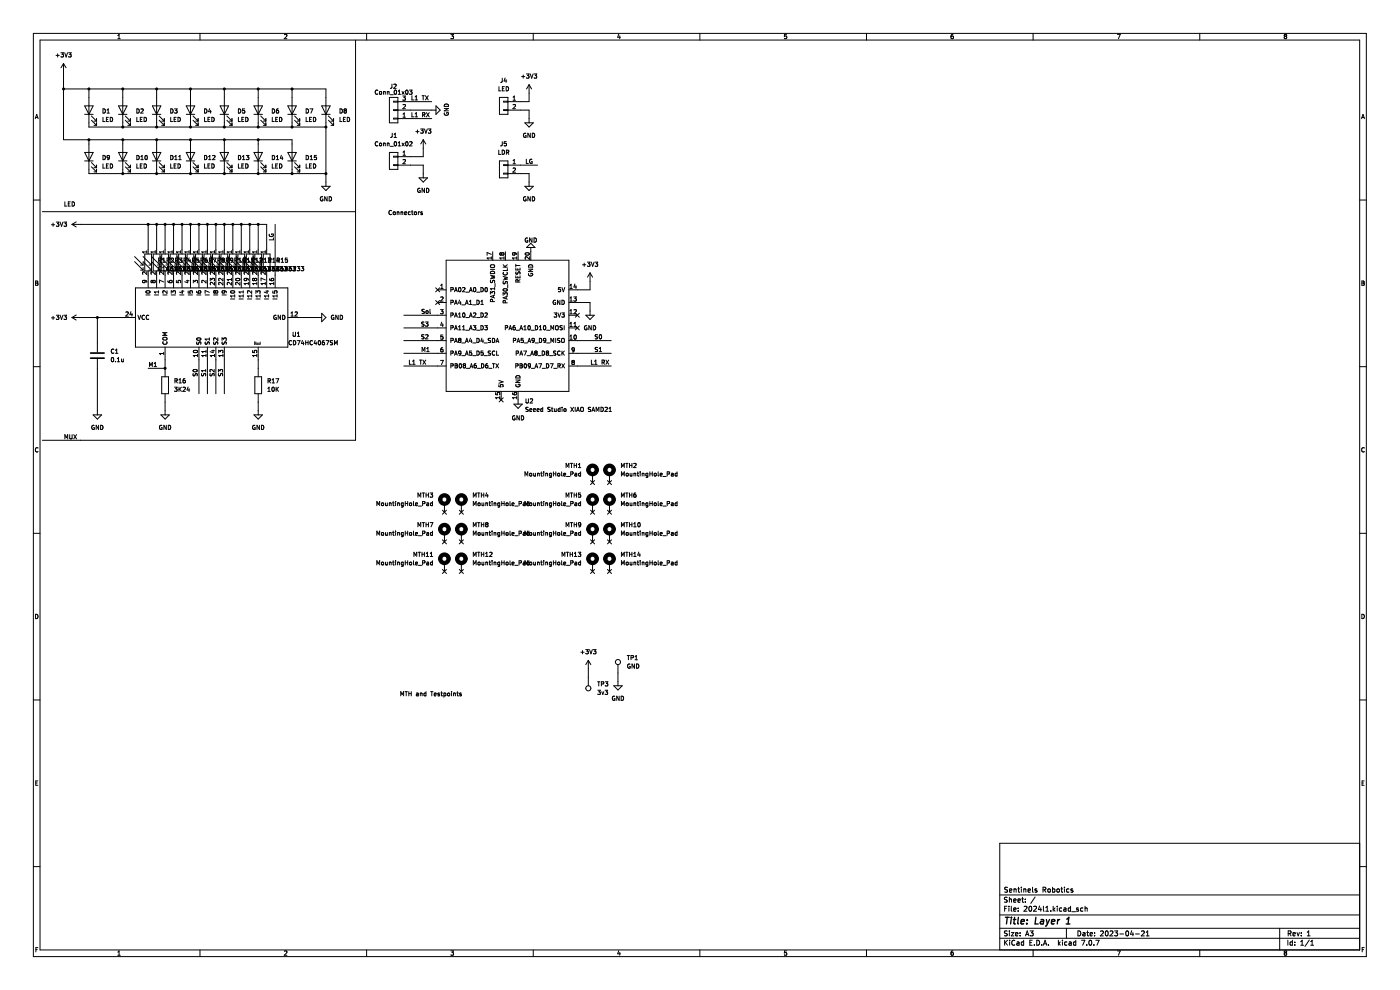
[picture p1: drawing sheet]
<svg xmlns="http://www.w3.org/2000/svg" width="297mm" height="210mm" viewBox="0 0 297 210" stroke-linecap="round" stroke-linejoin="round" font-family="sans-serif">
<g fill="none" stroke="#000" stroke-width=".21">
<path d="M7.1 7.1h282.8v195.8h-282.8zM8.5 8.5h279.9v193h-279.9zM11.9 11.8h.7M12.2 11.4v.7M12.9 11.2h.6l-.3 .3 .2 .1v.4h-.5M13.5 18.9h55.6v20.6M13.5 13.5v16.1h48.5v7.2M13.5 13.5l-.6 .9M13.5 13.5l.5 .9M13.7 11.2l.3 .9 .3-.9M14.5 11.2h.6l-.3 .3 .3 .1v.4h-.6M18.9 18.9v8h50.2"/>
<path d="M25 8.2h.5M25 7.6l.3-.3v.9M26 18.9v8M33.2 18.9v8M40.4 18.9v8M42.4 7.1v1.4M47.6 18.9v8M54.8 18.9v8M60.3 7.4l.4-.1 .2 .3-.6 .6h.6M62 18.9v8M75.4 8.5v84.9h-66.4M77.8 7.1v1.4"/>
<path d="M80.2 19.2a.4 .4 0 0 0-.6 .4 .4 .4 0 0 0 .6 .3M80.5 19.5h.4v.5h-.3zM80.5 19.9l.1 .1M81.3 19.5h.4v.5M81.3 19.4v.6M82.2 19.5h.3v.5M82.2 19.4v.6M83.1 17.8v.8l-.3 .1M83.5 17.9l.4-.1 .1 .3-.5 .6h.5M83.7 19.2l.1-.1a.44 .44 0 0 1 .3 .5 .44 .44 0 0 1-.4 .4l-.1-.3zM84.5 19.4l.2-.3v.9M85.3 19.4l.5 .6"/>
<path d="M85.8 19.4l-.5 .6M86.1 19.2l.2-.1a.44 .44 0 0 1 .3 .5 .44 .44 0 0 1-.4 .4l-.1-.3zM86.9 19.1h.5l-.3 .4h.3v.4h-.5M95.6 7.3h.6l-.3 .3 .3 .1v.4h-.6M105.8 18.4v.9h.5M106.6 16.6l-.1 .8-.3 .1M106.6 18.8h.3M107 18.4h-.4v.9h.4M107.2 16.5l-.3 .7h.6M107.4 16.9v.6M107.4 18.4a.45 .45 0 0 1 .5 .4 .45 .45 0 0 1-.5 .5zM110.7 16.2h.6"/>
<path d="M111 15.9v.7M111.7 15.7h.5l-.3 .3 .3 .1v.4h-.5M112.2 18v3.6h-4.5M112.2 18l-.5 .9M112.2 18l.6 .9M112.5 15.7l.3 .9 .3-.9M113.1 7.1v1.4M113.3 15.7h.6l-.3 .3 .2 .1v.4h-.5M131.3 7.2l-.3 .7h.6M131.5 7.6v.6M148.5 7.1v1.4M166.9 7.3h-.5v.4h.4l.1 .4h-.5"/>
<path d="M183.8 7.1v1.4M202.2 7.3l-.4 .2-.1 .5 .2 .2 .3-.1v-.4l-.3-.1-.2 .2M219.2 7.1v1.4M237 7.3h.7l-.4 .9M254.5 7.1v1.4M272.6 7.7l-.2 .2 .2 .3 .4-.2-.2-.3M272.6 7.7l-.2-.2 .2-.2 .4 .2-.2 .2M272.6 7.7h.2M7.5 25.2l.3-.9 .3 .9M7.6 24.9h.4M18 34.1h1.8M18 32.3h1.8l-.9 1.8z"/>
<path d="M18 24.3h1.8M18 22.5h1.8l-.9 1.8zM18.9 29.6v7.2h50.2M19.4 35.4l1.1 1.1M19.4 34.5l1.1 1.1M19.4 25.5l1.1 1.1M19.4 24.6l1.1 1.1M19.9 36.5h.6M19.9 35.6h.6M19.9 26.6h.6M19.9 25.7h.6M20.5 25.2v.5"/>
<path d="M20.5 26.1v.5M20.5 35v.6M20.5 35.9v.6M21.8 23.1a.45 .45 0 0 1 .6 .4 .45 .45 0 0 1-.6 .5zM21.8 24.9v.9h.5M21.8 33a.45 .45 0 0 1 .6 .4 .45 .45 0 0 1-.6 .5zM21.8 34.8v.9h.5M22.6 35.2h.3M22.6 25.3h.3M22.7 23.4l.3-.3v.9M22.7 24h.5M23 34.8h-.4v.9h.4"/>
<path d="M23 24.9h-.4v.9h.4M23.2 33.4l-.2 .1h-.2l-.1-.4 .3-.1 .2 .1v.6l-.4 .2M23.4 34.8a.45 .45 0 0 1 .5 .4 .45 .45 0 0 1-.5 .5zM23.4 24.9a.45 .45 0 0 1 .5 .4 .45 .45 0 0 1-.5 .5zM25.1 34.1h1.8M25.1 32.3h1.8l-.9 1.8zM25.1 24.3h1.8M25.1 22.5h1.8l-.9 1.8zM26 29.6v7.2M26.6 35.4l1.1 1.1M26.6 34.5l1.1 1.1M26.6 25.5l1.1 1.1"/>
<path d="M26.6 24.6l1.1 1.1M27.1 36.5h.6M27.1 35.6h.6M27.1 26.6h.6M27.1 25.7h.6M27.7 25.2v.5M27.7 26.1v.5M27.7 35v.6M27.7 35.9v.6M29 33a.45 .45 0 0 1 .5 .4 .45 .45 0 0 1-.5 .5zM29 34.8v.9h.5M29 23.1a.45 .45 0 0 1 .5 .4 .45 .45 0 0 1-.5 .5z"/>
<path d="M29 24.9v.9h.5M29.8 35.2h.3M29.8 25.3h.3M29.9 33.9h.5M29.9 23.2l.3-.1 .2 .3-.6 .6h.6M29.9 33.2l.2-.2v.9M30.2 34.8h-.4v.9h.4M30.2 24.9h-.4v.9h.4M30.6 24.9a.45 .45 0 0 1 .5 .4 .45 .45 0 0 1-.5 .5zM30.6 34.8a.45 .45 0 0 1 .5 .4 .45 .45 0 0 1-.5 .5zM30.8 33.1l.2-.1a.44 .44 0 0 1 .3 .4 .44 .44 0 0 1-.4 .4l-.2-.3zM32.3 34.1h1.8"/>
<path d="M32.3 32.3h1.8l-.9 1.8zM32.3 24.3h1.8M32.3 22.5h1.8l-.9 1.8zM33.2 29.6v7.2M33.8 35.4l1 1.1M33.8 34.5l1 1.1M33.8 25.5l1 1.1M33.8 24.6l1 1.1M34.3 36.5h.5M34.3 35.6h.5M34.3 26.6h.5M34.3 25.7h.5"/>
<path d="M34.8 25.2v.5M34.8 26.1v.5M34.8 35v.6M34.8 35.9v.6M36.2 33a.45 .45 0 0 1 .5 .4 .45 .45 0 0 1-.5 .5zM36.2 34.8v.9h.4M36.2 23.1a.45 .45 0 0 1 .5 .4 .45 .45 0 0 1-.5 .5zM36.2 24.9v.9h.4M36.9 35.2h.3M36.9 25.3h.3M37 23.1h.6l-.3 .3 .2 .1v.4h-.5M37.1 33.9h.5"/>
<path d="M37.1 33.2l.2-.2v.9M37.4 34.8h-.5v.9h.5M37.4 24.9h-.5v.9h.5M37.8 34.8a.45 .45 0 0 1 .5 .4 .45 .45 0 0 1-.5 .5zM37.8 24.9a.45 .45 0 0 1 .5 .4 .45 .45 0 0 1-.5 .5zM37.9 33.9h.5M37.9 33.2l.3-.2v.9M39.5 34.1h1.8M39.5 32.3h1.8l-.9 1.8zM39.5 24.3h1.8M39.5 22.5h1.8l-.9 1.8zM40.4 29.6v7.2"/>
<path d="M40.9 35.4l1.1 1.1M40.9 34.5l1.1 1.1M40.9 25.5l1.1 1.1M40.9 24.6l1.1 1.1M41.5 36.5h.5M41.5 35.6h.5M41.5 26.6h.5M41.5 25.7h.5M42 25.2v.5M42 26.1v.5M42 35v.6M42 35.9v.6"/>
<path d="M43.4 23.1a.45 .45 0 0 1 .5 .4 .45 .45 0 0 1-.5 .5zM43.4 33a.45 .45 0 0 1 .5 .4 .45 .45 0 0 1-.5 .5zM43.4 34.8v.9h.4M43.4 24.9v.9h.4M44.1 35.2h.3M44.1 25.3h.3M44.3 33.9h.5M44.3 33.2l.2-.2v.9M44.5 23.1l-.2 .6h.5M44.6 34.8h-.5v.9h.5M44.6 24.9h-.5v.9h.5M44.7 23.4v.6"/>
<path d="M44.9 24.9a.45 .45 0 0 1 .6 .4 .45 .45 0 0 1-.6 .5zM44.9 34.8a.45 .45 0 0 1 .6 .4 .45 .45 0 0 1-.6 .5zM45.1 33.1l.3-.1 .2 .2-.5 .7h.5M46.7 34.1h1.8M46.7 32.3h1.8l-.9 1.8zM46.7 24.3h1.8M46.7 22.5h1.8l-.9 1.8zM47.6 29.6v7.2M48.1 24.6l1.1 1.1M48.1 35.4l1.1 1.1M48.1 34.5l1.1 1.1M48.1 25.5l1.1 1.1"/>
<path d="M48.7 36.5h.5M48.7 35.6h.5M48.7 26.6h.5M48.7 25.7h.5M49.2 25.2v.5M49.2 26.1v.5M49.2 35v.6M49.2 35.9v.6M50.6 33a.45 .45 0 0 1 .5 .4 .45 .45 0 0 1-.5 .5zM50.6 34.8v.9h.4M50.6 23.1a.45 .45 0 0 1 .5 .4 .45 .45 0 0 1-.5 .5zM50.6 24.9v.9h.4"/>
<path d="M51.3 35.2h.3M51.3 25.3h.3M51.4 33.9h.5M51.4 33.2l.3-.2v.9M51.7 34.8h-.4v.9h.4M51.7 24.9h-.4v.9h.4M51.9 23.1h-.4l-.1 .4h.5v.4h-.5M52.1 34.8a.45 .45 0 0 1 .5 .4 .45 .45 0 0 1-.5 .5zM52.1 24.9a.45 .45 0 0 1 .5 .4 .45 .45 0 0 1-.5 .5zM52.2 33h.6l-.3 .3 .3 .1v.4h-.6M53.9 34.1h1.8M53.9 32.3h1.8l-.9 1.8z"/>
<path d="M53.9 24.3h1.8M53.9 22.5h1.8l-.9 1.8zM54.8 29.6v7.2M55.3 35.4l1.1 1.1M55.3 34.5l1.1 1.1M55.3 25.5l1.1 1.1M55.3 24.6l1.1 1.1M55.9 36.5h.5M55.9 35.6h.5M55.9 26.6h.5M55.9 25.7h.5M56.4 25.2v.5"/>
<path d="M56.4 26.1v.5M56.4 35v.6M56.4 35.9v.6M57.8 33a.45 .45 0 0 1 .5 .4 .45 .45 0 0 1-.5 .5zM57.8 34.8v.9h.4M57.8 23.1a.45 .45 0 0 1 .5 .4 .45 .45 0 0 1-.5 .5zM57.8 24.9v.9h.4M58.5 35.2h.3M58.5 25.3h.3M58.6 33.9h.5M58.6 33.2l.3-.2v.9M58.9 34.8h-.4v.9h.4"/>
<path d="M58.9 24.9h-.4v.9h.4M59 23.1l-.3 .2-.1 .5 .2 .2 .3-.1-.1-.4-.2-.1-.2 .2M59.3 34.8a.45 .45 0 0 1 .5 .4 .45 .45 0 0 1-.5 .5zM59.3 24.9a.45 .45 0 0 1 .5 .4 .45 .45 0 0 1-.5 .5zM59.7 32.9l-.2 .7h.5M59.9 33.3v.6M61.1 34.1h1.8M61.1 32.3h1.8l-.9 1.8zM61.1 24.3h1.8M61.1 22.5h1.8l-.9 1.8zM62.5 25.5l1.1 1.1M62.5 34.5l1.1 1.1"/>
<path d="M62.5 35.4l1.1 1.1M62.5 24.6l1.1 1.1M63 36.5h.6M63 35.6h.6M63 26.6h.6M63 25.7h.6M63.6 25.2v.5M63.6 26.1v.5M63.6 35v.6M63.6 35.9v.6M64.9 33a.45 .45 0 0 1 .6 .4 .45 .45 0 0 1-.6 .5zM64.9 34.8v.9h.5"/>
<path d="M64.9 23.1a.45 .45 0 0 1 .6 .4 .45 .45 0 0 1-.6 .5zM64.9 24.9v.9h.5M65.7 35.2h.3M65.7 25.3h.3M65.8 23.1h.6l-.4 .9M65.8 33.9h.5M65.8 33.2l.3-.2v.9M66.1 34.8h-.4v.9h.4M66.1 24.9h-.4v.9h.4M66.5 34.8a.45 .45 0 0 1 .5 .4 .45 .45 0 0 1-.5 .5zM66.5 24.9a.45 .45 0 0 1 .5 .4 .45 .45 0 0 1-.5 .5zM67.1 33h-.4v.4h.4v.4h-.4"/>
<path d="M68.2 22.5h1.8l-.9 1.8zM68.2 24.3h1.8M68.2 39.5h1.8l-.9 .9zM69.7 25.5l1.1 1.1M69.7 24.6l1.1 1.1M70.2 26.6h.6M70.2 25.7h.6M70.8 25.2v.5M70.8 26.1v.5M72.1 23.1a.45 .45 0 0 1 .5 .4 .45 .45 0 0 1-.5 .5zM72.1 24.9v.9h.5M72.9 25.3h.3"/>
<path d="M73 23.3l.2 .2M73 23.3l.2-.2 .3 .2M73 23.3h.1M73.2 23.5l-.2 .1 .2 .4 .3-.2-.2-.3M73.2 23.5h.1M73.3 24.9h-.4v.9h.4M73.5 23.3l-.2 .2M73.5 23.3h.1M73.7 24.9a.45 .45 0 0 1 .5 .4 .45 .45 0 0 1-.5 .5zM80.2 30.1a.4 .4 0 0 0-.6 .4 .4 .4 0 0 0 .6 .4M80.5 30.4h.4v.5h-.4zM81.3 30.4h.4v.6"/>
<path d="M81.3 30.4v.6M82.2 30.4h.3v.6M82.2 30.4v.6M82.6 32.3h1.8v3.6h-1.8zM82.6 20.7h1.8v5.4h-1.8zM82.8 20.1h.6M82.8 31h.6M83.2 28.3v.7l-.3 .2M83.6 28.5l.2-.2v.9M83.6 29.2h.5M83.7 30.1h.1a.44 .44 0 0 1 .3 .4 .44 .44 0 0 1-.4 .4l-.1-.3zM84.4 35h5.4v2.7"/>
<path d="M84.4 21.6h7.2M84.4 23.4h8.1M84.4 25.2h7.2M84.4 33.1h-.9v.2h.9M84.4 23.3h-.9v.1h.9M84.4 21.5h-.9v.2h.9M84.4 25.1h-.9v.1h.9M84.4 34.9h-.9v.2h.9M84.5 30.3l.2-.2v.9M84.5 20h.5M84.5 31h.5M85.3 30.4l.5 .6"/>
<path d="M85.5 20.4h.5l-.3 .3 .3 .1v.4h-.5M85.5 22.3l.3-.1 .2 .2-.5 .7h.5M85.5 24.9h.5M85.5 32.3l.3-.3v.9M85.5 33.9l.3-.1 .2 .3-.5 .6h.5M85.5 24.2l.3-.2v.9M85.5 32.9h.5M85.8 30.4l-.5 .6M86.1 30.1h.2a.44 .44 0 0 1 .3 .4 .44 .44 0 0 1-.4 .4l-.1-.3zM86.9 30.1h.3l.2 .2-.5 .7h.5M87.4 20.3v.9h.4M87.4 23.9v.9h.4"/>
<path d="M88.1 20.6l.2-.3v.9M88.1 24.1l.2-.2v.9M88.1 24.8h.5M88.1 21.2h.5M88.2 27.9h.7M88.6 27.6v.7M88.9 37.7h1.8l-.9 .9zM89.1 40a.41 .41 0 0 0-.5 .4 .41 .41 0 0 0 .6 .3v-.3h-.2M89.2 27.4h.6l-.3 .3 .2 .1v.4h-.5M89.5 20.3h.5M89.6 24.4l.5-.1v-.3l-.5-.1v.9M89.8 20.3v.9"/>
<path d="M89.8 29.6v3.6h-5.4M89.8 29.6l-.5 .9M89.8 29.6l.5 .9M89.9 24.4l.3 .4M90 39.9v.9l-.5-.9v.9M90 27.4l.3 .9 .3-.9M90.2 20.3l.6 .9M90.5 23.9l.6 .9M90.5 39.9a.45 .45 0 0 1 .5 .5 .45 .45 0 0 1-.5 .4zM90.8 20.3l-.6 .9M90.9 27.4h.5l-.3 .3 .3 .1v.4h-.5M91.1 23.9l-.6 .9"/>
<path d="M92.5 22.5l.9 .9-.9 .9zM94.2 23h.9l-.9 .5h.9M94.3 23.9a.41 .41 0 0 0 .4 .6 .41 .41 0 0 0 .4-.6h-.3v.2M94.3 22.2a.48 .48 0 0 1 .5-.1 .48 .48 0 0 1 .3 .5h-.9zM105.8 31.8v.9h.4M106 34.1h1.7v3.6h-1.7zM106 20.7h1.7v3.6h-1.7zM106.5 31.8a.45 .45 0 0 1 .5 .5 .45 .45 0 0 1-.5 .4zM106.6 30.1l-.1 .7-.3 .2M107.4 30.1h-.4l-.1 .4 .5-.1v.5h-.5M107.4 32.3h.5v-.4l-.5-.1v.9M107.6 32.3l.3 .4"/>
<path d="M107.7 36.8h4.5v2.7M107.7 35h6.3M107.7 23.4h4.5v2.7M107.7 23.3h-.8v.1h.8M107.7 21.5h-.8v.2h.8M107.7 34.9h-.8v.2h.8M107.7 36.7h-.8v.2h.8M108.8 35.7l.4-.1 .2 .3-.6 .6h.6M108.8 22.3l.4-.1 .2 .2-.6 .7h.6M108.8 21.3h.6M108.8 20.6l.3-.2v.9M108.8 34.1l.3-.3v.9"/>
<path d="M108.8 34.7h.6M111.3 39.5h1.8l-.9 .9zM111.3 26.1h1.8l-.9 .8zM111.6 28.3a.41 .41 0 0 0-.6 .4 .41 .41 0 0 0 .6 .4v-.3h-.2M111.7 33.8v.9h.4M112.5 28.3v.9l-.5-.9v.9M112.9 33.8a.41 .41 0 0 0-.6 .4 .41 .41 0 0 0 .6 .4v-.3h-.2M112.9 28.3a.45 .45 0 0 1 .5 .4 .45 .45 0 0 1-.5 .5zM288.8 25.2l.4-.9 .3 .9M288.9 24.9h.5M7.1 42.4h1.4M8 60l-.1-.3-.4-.1v.9l.5-.1 .1-.2-.3-.2"/>
<path d="M8 60h-.1M9 44.9h66.4M10.9 47.7h.7M11.3 47.3v.7M11.9 47.1h.6l-.3 .4h.3v.4h-.6M12.8 47.1l.3 .9 .3-.9M13.6 47.9l.4 .1M13.6 47.1h.5l-.3 .4h.2M13.8 42.8v.9h.4M14 47.5h.1M14.1 47.5v.4M14.1 47.9l-.1 .1"/>
<path d="M14.5 43.2h.3M14.9 42.8h-.4v.9h.4M15.3 47.6h41.3v6.3M15.3 47.6l.9 .5M15.3 42.8a.45 .45 0 0 1 .5 .5 .45 .45 0 0 1-.5 .4zM16.2 47.1l-.9 .5M28.6 55.5l1.8 1.8M28.6 54.4l1.8 1.8M29.8 57.3h.6M29.8 56.2h.6M30.4 55.5l1.8 1.8h-.6M30.4 54.4l1.8 1.8h-.6"/>
<path d="M30.4 55.7v.5M30.4 56.8v.5M30.6 59.5l.2 .1v.3h-.5l-.1-.3 .2-.1h.5l.2 .4M30.7 53.9h1.5v3.6h-1.5zM31.1 57.7v.5l-.6-.5-.3 .1 .1 .4M31.1 53.4h-.9l.3 .3M31.1 53.2v.5M31.4 47.6v6.3M31.4 57.5v3.6M32.2 55.5l1.7 1.8h-.5M32.2 54.4l1.7 1.8h-.5M32.4 59.6l.2-.1 .3 .1-.1 .4-.4-.2"/>
<path d="M32.4 59.6l-.2-.1-.2 .1 .2 .4 .2-.2M32.4 59.6v.2M32.5 53.9h1.4v3.6h-1.4zM32.9 53.2v.5M32.9 57.7v.5l-.6-.5-.3 .1 .1 .4M32.9 53.4h-.9l.3 .3M33.2 47.6v6.3M33.2 57.5v3.6M33.7 55.2h.4v-.4l-.4-.1v.9M33.9 55.2l.3 .4M33.9 55.5l1.8 1.8h-.5M33.9 54.4l1.8 1.8h-.5"/>
<path d="M34.2 56.6a.4 .4 0 0 0-.6 .4 .4 .4 0 0 0 .6 .4M34.3 53.9h1.4v3.6h-1.4zM34.5 55.6h.5M34.5 57.4h.5M34.5 55l.3-.3v.9M34.5 56.8l.3-.3v.9M34.7 57.7v.5l-.6-.5-.3 .1 .1 .4M34.7 53.4h-.9l.3 .3M34.7 53.2v.5M34.7 59.8l-.9-.4v.6M35 47.6v6.3M35 57.5v3.6"/>
<path d="M35.4 55.2h.5v-.4l-.5-.1v.9M35.6 56.5l-.2 .6h.5M35.6 59.5l.1 .3M35.7 55.2l.3 .4M35.7 59.8h.1M35.7 59.8l.7 .2 .1-.2-.1-.3h-.4v.3l.1 .2M35.7 55.5l1.8 1.8h-.5M35.7 54.4l1.8 1.8h-.5M35.8 56.8v.6M36 56.6a.43 .43 0 0 0-.6 .3 .43 .43 0 0 0 .4 .5M36 57.4h-.2M36.1 53.9h1.4v3.6h-1.4z"/>
<path d="M36.3 54.8l.3-.1 .2 .3-.5 .6h.5M36.3 56.8l.3-.3v.9h.1l-.1-.5h-.2l-.2 .2M36.3 57.4h.5M36.5 57.7v.5l-.6-.5-.3 .1 .1 .4M36.5 53.4h-.9l.3 .3M36.5 53.2v.5M36.6 56.5l-.3 .3-.1 .5 .2 .1M36.8 47.6v6.3M36.8 57.5v3.6M37.1 56.6h.4l.1 .8M37.2 55.2h.5v-.4l-.5-.1v.9M37.4 56.5l-.2 .6h.5"/>
<path d="M37.4 59.5v.4l.4 .1v-.5h.4v.5M37.5 55.2l.3 .4M37.5 55.5l1.8 1.8h-.5M37.5 54.4l1.8 1.8h-.5M37.6 56.8l-.6 .6h.6M37.8 56.6a.43 .43 0 0 0-.6 .3 .43 .43 0 0 0 .3 .5M37.8 57.4h-.2M37.9 57.4h.7M37.9 56.5h.5l-.3 .4h.3M37.9 53.9h1.4v3.6h-1.4zM38.1 54.7h.5l-.3 .4 .3 .1v.4h-.5M38.1 55.6h.1"/>
<path d="M38.1 56.8l.3-.3v.9l.1-.1-.1-.4M38.2 56.9l-.2 .2M38.3 56.5l-.3 .4v.4l.2 .1M38.3 56.9h.1M38.3 53.4h-.9l.3 .3M38.3 57.7v.5l-.6-.5-.3 .1 .1 .4M38.3 53.2v.5M38.4 56.9v.4l-.1 .1M38.6 47.6v6.3M38.6 57.5v3.6M38.7 56.5l.9 .1M38.7 57.4h.2"/>
<path d="M39 56.9l.3 .2-.1 .3M39 56.5l-.1 .1M39 56.9l.2 .5M39 55.2h.5v-.4l-.5-.1v.9M39.1 56.7l.2-.2-.3 .4zM39.2 56.5l-.2 .6h.5M39.2 57.4h.1M39.2 57.4h-.1M39.2 56.5l.2 .2v.7M39.3 55.2l.3 .4M39.3 54.4l1.8 1.8h-.5M39.3 55.5l1.8 1.8"/>
<path d="M39.4 56.8l-.6 .6h.6M39.5 59.5h.6M39.6 57.4h-.2M39.7 57.4h.7M39.7 56.5h.5l-.3 .4h.3M39.7 53.9h1.4v3.6h-1.4zM39.8 59.4v.6l-.6-.2M39.9 56.8l.3-.3v.9l.1-.1-.1-.4M40 56.9l-.2 .2M40.1 56.9h.1M40.1 56.5l-.3 .4v.4l.2 .1M40.1 54.7l-.2 .6h.6"/>
<path d="M40.1 53.4h-.9l.3 .3M40.1 57.7v.5l-.6-.5-.3 .1 .1 .4M40.1 53.2v.5M40.2 56.9v.4l-.1 .1M40.3 55v.6M40.4 47.6v6.3M40.4 57.5v3.6M40.5 56.5l.8 .1M40.5 57.4h.2M40.6 57.3h.5M40.8 56.9l.3 .2M40.8 56.5l-.1 .1"/>
<path d="M40.8 56.9l.1 .4 .2 .1M40.8 55.2h.5v-.4l-.5-.1v.9M40.9 56.7l.2-.2-.3 .4zM41 56.5l-.2 .6h.5M41 56.5l.2 .2v.7M41.1 55.2l.2 .4M41.1 57.3l-.2 .1M41.1 54.4l1.8 1.8h-.5M41.1 55.5l1.8 1.8M41.2 56.8l-.6 .6h.6M41.3 57.4h-.1M41.5 57.4h.7"/>
<path d="M41.5 56.5h.5l-.3 .4h.2M41.5 53.9h1.4v3.6h-1.4zM41.7 56.8l.2-.3v.9l.2-.1-.2-.4M41.8 56.9l-.2 .2M41.9 56.5l-.3 .4v.4l.2 .1M41.9 56.9h.1M41.9 53.4h-.9l.3 .3M41.9 57.7v.5l-.6-.5-.3 .1 .1 .4M41.9 53.2v.5M41.9 56.9l.1 .4-.1 .1M42.2 54.7h-.5v.5l.4-.1 .1 .5h-.5M42.2 47.6v6.3"/>
<path d="M42.2 57.5v3.6M42.3 57.4h.2M42.3 56.5l.8 .1M42.4 57.3h.5M42.6 56.9l.3 .2M42.6 56.5l-.1 .1M42.6 56.9l.1 .4 .2 .1M42.6 55.2h.5v-.4l-.5-.1v.9M42.7 56.7l.2-.2-.3 .4zM42.8 56.5l-.3 .6h.6M42.8 56.5l.2 .2v.7M42.8 55.2l.3 .4"/>
<path d="M42.9 57.3l-.2 .1M42.9 54.4l1.8 1.8h-.5M42.9 55.5l1.8 1.8M43 56.8l-.6 .6h.6M43.1 57.4h-.1M43.3 57.4h.7M43.3 56.5h.5l-.3 .4h.2M43.3 53.9h1.4v3.6h-1.4zM43.5 56.8l.2-.3v.9l.2-.1-.2-.4M43.6 56.9l-.2 .2M43.7 56.5l-.3 .4v.4l.2 .1M43.7 56.9h.1"/>
<path d="M43.7 57.7v.5l-.6-.5-.3 .1 .1 .4M43.7 59.5v.5l-.6-.5-.3 .1 .1 .4M43.7 53.4h-.9l.3 .3M43.7 53.2v.5M43.7 56.9l.1 .4-.1 .1M43.9 54.7l-.4 .3v.5l.2 .1h.3l-.1-.5h-.2l-.2 .2M44 47.6v6.3M44 57.5v3.6M44.1 56.5l.8 .1M44.1 57.4h.2M44.2 57.3h.5M44.2 57.4h.6"/>
<path d="M44.4 56.9l.3 .2M44.4 56.5l-.1 .1M44.4 56.9l.1 .4 .2 .1M44.4 55.2h.5v-.4l-.5-.1v.9M44.5 56.7l.2-.2-.3 .4zM44.6 56.5l-.3 .6h.6M44.6 56.5l.2 .2v.7M44.6 59.6v-.6l.3 .3 .1-.2h.4v.5M44.6 55.2l.3 .4M44.7 57.3l-.2 .1M44.7 55.5l1.8 1.8h-.5M44.7 54.4l1.8 1.8h-.5"/>
<path d="M44.8 56.8l-.6 .6M44.9 57.4h-.1M45.1 57.4h.7M45.1 56.5h.5l-.3 .4M45.1 53.9h1.4v3.6h-1.4zM45.2 54.7h.6l-.3 .9M45.3 56.8l.2-.3v.9l.2-.1-.2-.4M45.3 56.9h.2M45.4 56.9l-.2 .2M45.5 56.5l-.3 .4v.4l.2 .1M45.5 56.9h.1M45.5 53.4h-.9l.3 .3"/>
<path d="M45.5 57.7v.5l-.6-.5-.3 .1 .1 .4M45.5 53.2v.5M45.5 59.9v.5l-.6-.5-.3 .2 .1 .3M45.5 56.9l.1 .4-.1 .1M45.8 47.6v6.3M45.8 57.5v3.6M45.9 56.5l.8 .1M45.9 57.4h.2M46 57.4h.6M46.2 56.9l.3 .2-.2 .3M46.2 56.5l-.1 .1M46.2 56.9l.1 .4 .2 .1"/>
<path d="M46.2 55.2h.5v-.4l-.5-.1v.9M46.3 56.7l.2-.2-.3 .4zM46.4 56.5l-.3 .6h.6M46.4 56.5l.2 .2v.7M46.4 55.2l.3 .4M46.5 54.4l1.8 1.8h-.5M46.5 55.5l1.8 1.8h-.5M46.6 56.8l-.6 .6M46.7 57.4h-.1M46.9 57.4h.7M46.9 56.5h.5l-.3 .4M46.9 53.9h1.4v3.6h-1.4z"/>
<path d="M47.1 56.9l-.1 .2M47.1 56.8l.2-.3v.9l.2-.3-.3-.2M47.1 56.9h.2l.1 .2-.2 .3M47.2 56.9h-.1M47.2 56.5l-.2 .4v.4l.2 .1M47.2 55.1l-.1-.1 .1-.3 .4 .2-.2 .2M47.2 55.1l-.1 .2 .1 .3 .4-.1-.2-.4M47.2 55.1h.2M47.3 57.7v.5l-.6-.5-.3 .1 .1 .4M47.3 53.4h-.9l.3 .3M47.3 53.2v.5M47.3 59v.6l-.6-.6-.3 .2 .1 .3"/>
<path d="M47.3 59.9v.5l-.6-.5-.3 .2 .1 .3M47.6 47.6v6.3M47.6 57.5v3.6M47.7 56.5l.8 .1M47.7 57.4h.1M48 56.9l.3 .2-.2 .3M48 56.5l-.2 .1M48 56.9l.1 .4 .2 .1M48 55.2h.4l.1-.4-.5-.1v.9M48.1 56.7l.2-.2-.3 .4zM48.1 56.5l-.2 .6h.6M48.2 56.5l.2 .2v.7"/>
<path d="M48.2 55.2l.3 .4M48.3 55.5l1.8 1.8h-.5M48.3 54.4l1.8 1.8h-.5M48.4 56.8l-.6 .6h.6M48.5 57.4h-.1M48.7 57.4h.7M48.7 56.5h.5l-.3 .4M48.7 53.9h1.4v3.6h-1.4zM48.9 56.9l-.1 .2M48.9 56.8l.2-.3v.9M48.9 56.9l.3 .2-.1 .3M49 56.9h-.1"/>
<path d="M49 56.9l.3 .2v.3h-.3M49 56.5l-.2 .4v.4l.2 .1M49.1 59.9v.5l-.6-.5-.3 .2 .1 .3M49.1 59.3h-.9l.3 .2M49.1 53.4h-.9l.3 .3M49.1 57.7v.5l-.6-.5-.3 .1 .1 .4M49.1 53.2v.5M49.1 59v.5M49.4 55.1l-.2 .2h-.2l-.1-.5 .3-.1 .2 .2-.1 .5-.3 .2M49.4 47.6v6.3M49.4 57.5v3.6M49.5 56.5l.8 .1"/>
<path d="M49.5 57.4h.1M49.8 56.9l.3 .2-.2 .3M49.8 56.5l-.2 .1M49.8 56.9l.1 .4 .2 .1M49.8 55.2h.4l.1-.4-.5-.1v.9M49.9 56.7l.2-.2-.3 .4zM49.9 56.5l-.2 .6h.6M50 56.5l.2 .2v.7M50 55.2l.3 .4M50 59.2a.44 .44 0 0 1 .5-.2 .44 .44 0 0 1 .3 .4 .44 .44 0 0 1-.5 .2 .44 .44 0 0 1-.3-.4zM50.1 55.5l1.8 1.8h-.5M50.1 54.4l1.8 1.8h-.5"/>
<path d="M50.2 56.8l-.6 .6h.6M50.3 57.4h-.1M50.5 57.4h.7M50.5 56.5h.5l-.3 .4h.2M50.5 53.9h1.4v3.6h-1.4zM50.7 55.6h.5M50.7 55l.2-.3v.9M50.7 56.8l.2-.3v.9M50.8 56.9l-.2 .2M50.8 56.5l-.2 .4v.4l.2 .1M50.8 56.9h.1M50.9 53.4h-.9l.2 .3"/>
<path d="M50.9 57.7v.5l-.7-.5-.2 .1 .1 .4M50.9 53.2v.5M50.9 59.9v.5l-.7-.5-.2 .2 .1 .3M50.9 56.9v.5M50.9 56.9l.2 .4-.3 .1M51.2 47.6v6.3M51.2 57.5v3.6M51.3 56.5l.8 .1M51.3 57.4h.1M51.6 56.9l.3 .2-.1 .3M51.6 56.5l-.2 .1M51.6 56.9l.1 .5"/>
<path d="M51.6 55.2h.4l.1-.4-.5-.1v.9M51.7 54.7a.46 .46 0 0 0-.2 .5 .46 .46 0 0 0 .4 .4 .6 .6 0 0 0-.1-.9M51.7 56.5l-.2 .6h.6M51.7 57.4h.2M51.7 56.6l.2-.1-.3 .4zM51.8 57.4h-.1M51.8 56.5l.2 .2v.7M51.8 55.2l.3 .4M51.9 55.5l1.8 1.8M51.9 54.4l1.8 1.8h-.5M52 56.8l-.6 .6h.6M52.1 57.4h-.1"/>
<path d="M52.2 59l.1 .2v.3h-.4l-.1-.3 .2-.2 .5 .1 .2 .4M52.3 57.4h.7M52.3 56.5h.5l-.3 .4h.2M52.3 53.9h1.4v3.6h-1.4zM52.5 55.6h.5M52.5 56.8l.2-.3v.9M52.5 55l.2-.3v.9M52.6 56.9l-.2 .2M52.6 56.5l-.2 .4v.4l.2 .1M52.6 56.9h.1M52.7 53.4h-.9l.2 .3M52.7 53.2v.5"/>
<path d="M52.7 57.7v.5l-.7-.5-.2 .1 .1 .4M52.7 59.9v.5M52.7 56.9v.5M52.7 56.9l.2 .4-.3 .1M53 47.6v6.3M53 57.5v3.6M53.1 56.5l.8 .1M53.1 57.4h.1M53.2 57.3h.5M53.3 55.6h.5M53.3 55l.3-.3v.9M53.4 56.9l.3 .2"/>
<path d="M53.4 56.5l-.2 .1M53.4 56.9v.4l.3 .1M53.4 55.2h.4l.1-.4-.5-.1v.9M53.4 56.7l.3-.2-.3 .4zM53.5 56.5l-.2 .6h.6M53.6 56.5l.1 .2v.7M53.6 55.2l.3 .4M53.7 57.3l-.2 .1M53.7 55.5l1.8 1.8M53.7 54.4l1.8 1.8h-.5M53.7 56.8l-.5 .6h.5M53.8 59l-.2 .2 .2 .3"/>
<path d="M53.8 59.5h.1M53.8 59h.1M53.8 59l.2 .2M53.9 57.4h-.2M54 59.2l.1-.2 .4 .2-.2 .3-.3-.1M54 59.4l-.2 .1M54 59.2v.2M54 57.4h.8M54 56.5h.6l-.3 .4h.2M54.1 53.9h1.4v3.6h-1.4zM54.3 55.6h.5M54.3 56.8l.2-.3v.9"/>
<path d="M54.3 55l.2-.3v.9M54.3 56.9l-.1 .2M54.4 56.5l-.2 .4v.4l.1 .1M54.4 56.9h.1M54.5 53.4h-.9l.2 .3M54.5 57.7v.5l-.7-.5-.2 .1 .1 .4M54.5 53.2v.5M54.5 59.9v.5M54.5 56.9v.5M54.5 56.9l.2 .4-.3 .1M54.8 47.6v6.3M54.8 57.5v3.6"/>
<path d="M54.9 56.5l.8 .1M54.9 57.4h.1M55 57.3h.5M55.2 56.9l.3 .2M55.2 56.5l-.2 .1M55.2 56.9v.4l.3 .1M55.2 55.2h.4l.1-.4-.5-.1v.9M55.2 56.7l.3-.2-.3 .4zM55.2 54.7l-.1 .1M55.3 56.5l-.2 .6h.6M55.4 56.5l.1 .2v.7M55.4 55.2l.3 .4"/>
<path d="M55.5 57.3l-.2 .1M55.5 54.7l.1 .2v.2l-.5 .5h.5M55.5 56.8l-.5 .6h.5M55.7 57.4h-.2M55.8 57.4h.8M55.8 56.5h.6l-.3 .4h.2M55.9 53.9h1.4v3.6h-1.4zM56.1 55.6h.5M56.1 55l.2-.3v.9M56.1 56.8l.2-.3v.9l.2-.1-.2-.4M56.1 56.9l-.1 .2M56.2 56.5l-.2 .4v.4l.1 .1"/>
<path d="M56.2 56.9h.1M56.3 53.4h-.9l.2 .3M56.3 57.7v.5l-.7-.5-.2 .1 .1 .4M56.3 53.2v.5M56.3 59.9v.5M56.3 59.4l-.9-.4v.6M56.3 56.9l.1 .4-.2 .1M56.6 57.5v3.6M56.7 57.4h.1M56.7 56.5l.8 .1M56.8 57.4h.5M56.9 54.7h.5l-.3 .4 .3 .1v.3l-.4 .1"/>
<path d="M56.9 55.6h.1M57 56.9l.3 .2M57 56.5l-.2 .1M57 56.9v.4l.3 .1M57 54.7v.9M57 56.7l.3-.2-.3 .4zM57.1 56.5l-.2 .6h.6M57.1 49.7a.41 .41 0 0 0 .5 .5 .41 .41 0 0 0 .3-.6h-.3v.2M57.2 56.5l.1 .2v.7M57.2 59.1l.2 .4h.5l.2-.1-.1-.3h-.4l-.1 .3 .2 .1M57.2 55.2l.3 .4M57.3 57.3l-.2 .1"/>
<path d="M57.3 54.7l.2 .2v.2l-.5 .1M57.3 56.8l-.5 .6M57.5 57.4h-.2M57.6 57.4h.8M57.6 56.5h.6l-.3 .4M57.9 55.6h.5M57.9 56.8l.2-.3v.9l.2-.3-.3-.2M57.9 55l.2-.3v.9M57.9 56.9h.2l.1 .2-.2 .3M57.9 56.9l-.1 .2M58 50.4v.5h-.9M58 56.5l-.2 .4v.4l.1 .1"/>
<path d="M58.1 59.9v.5M58.4 47.6v13.5M58.5 57.4h.1M58.5 56.5l.8 .1M58.6 57.4h.5M58.8 56.9l.3 .2-.2 .3M58.8 56.5l-.2 .1M58.8 56.9v.4l.3 .1M58.8 55.2h.4l.1-.4-.5-.1v.9M58.8 56.7l.3-.2-.3 .4zM58.9 56.5l-.2 .6h.6M58.9 54.7l-.2 .6h.6"/>
<path d="M59 56.5l.1 .2v.7M59 55.2l.3 .4M59.1 55v.6M59.1 56.8l-.5 .6M59.3 57.4h-.2M59.4 57.4h.8M59.4 56.5h.6l-.3 .4M59.6 56.9v.2M59.6 56.8l.3-.3v.9l.2-.3-.3-.2M59.6 55.6h.6M59.6 55l.3-.3v.9M59.7 56.9l.3 .2-.2 .3"/>
<path d="M59.7 56.9h-.1M59.8 56.5l-.2 .4v.4l.1 .1M60.3 56.5h.5l-.3 .4 .3 .2-.1 .3M60.3 57.4h.1M60.5 56.5l-.1 .1M60.7 56.5l-.2 .6h.6M60.8 56.5l.1 .2v.7h-.5l.5-.6M61 54.7h-.5v.5l.4-.1 .1 .5h-.5M61.2 56.5h.6l-.3 .4M61.4 56.9v.2M61.5 56.9h.2M61.5 56.9h-.1"/>
<path d="M61.6 56.5l-.2 .4v.4l.1 .1M61.6 56.9h.1M61.7 56.9l.1 .4-.2 .1M61.7 56.9l.2 .2-.1 .3h-.6M62.1 56.5h.5l-.3 .4 .3 .2-.1 .3M62.1 57.4h.1M62.3 56.5l-.1 .1M62.6 56.5l.1 .2v.2l-.5 .5h.5M63 56.5h.6l-.3 .4 .2 .1v.4h-.5M63.9 56.5h.5l-.3 .4 .3 .1v.4h-.5M68.5 41.8a.41 .41 0 0 0-.6 .4 .41 .41 0 0 0 .6 .3v-.3h-.2M69.4 41.7v.9l-.5-.9v.9"/>
<path d="M69.8 41.7a.45 .45 0 0 1 .5 .5 .45 .45 0 0 1-.5 .4zM83.1 44.7a.4 .4 0 0 0-.6 .4 .4 .4 0 0 0 .6 .3M83.5 45l.2-.1 .2 .2-.2 .4-.3-.1zM84.3 45h.3v.5M84.3 44.9v.6M85.1 45h.3l.1 .5M85.1 44.9v.6M85.8 45.2l.5-.1-.1-.1-.4 .1 .1 .4h.3M87 45l-.2-.1-.2 .2 .1 .4h.3M87.3 44.9h.3M87.4 44.6v.8l.2 .1M87.9 45h.4v.5l-.4-.1z"/>
<path d="M88.7 44.9v.6M89 44.9l-.3 .2M89.3 45.1l.3 .3-.1 .1h-.2M89.3 45.1h.1M89.6 45l-.3 .1M94.6 55.2h26.1v27.8h-26.1zM104 57.1h.9M104 58.4l.9 .2-.6 .2 .6 .1-.9 .2M104.1 59.4v.5a.38 .38 0 0 0 .5-.4h.3v.5M104.1 56.3l.7-.1 .1 .3-.3 .3-.4-.1zM104.1 57.7a.48 .48 0 0 1 .5-.2 .48 .48 0 0 1 .3 .5h-.9zM104.2 54.7h-.9l.3 .3"/>
<path d="M104.2 54.5v.5M104.2 54l-.9-.4v.6M104.5 53.4v1.8M106.4 53.8l.2-.2 .3 .2-.1 .3-.4-.1M106.4 53.8l-.2-.2-.2 .2 .2 .3 .2-.1M106.4 53.8v.2M106.7 56.2l.5 .5M106.7 58.6l.9 .2-.6 .2 .6 .2-.9 .2M106.7 56.7h.9M106.8 59.7v.5a.38 .38 0 0 0 .5-.5l.3 .1v.4M106.8 57.8a.4 .4 0 0 0 .4 .5 .4 .4 0 0 0 .3-.5M106.9 54.7h-.9l.3 .3"/>
<path d="M106.9 54.5v.5M107.2 53.4v1.8M107.6 57v.4h-.9M107.6 56.2l-.5 .3M109.1 53.6l.2 .2-.1 .2-.4 .1-.1-.3 .2-.2 .5 .1 .2 .3M109.4 56.8v.5h.9v-.5M109.4 56.1v.5M109.4 58.5v.4h.9v-.4M109.4 56.3h.9M109.5 57.7v.4a.38 .38 0 0 0 .5-.4h.3v.5M109.6 54.7h-.9l.3 .3M109.6 54.5v.5"/>
<path d="M109.8 57v.3M109.8 58.6v.3M109.9 59.8l-.1-.4h-.3l-.1 .4h.9M109.9 53.4v1.8M110.3 59.3l-.4 .3M111.5 53.7a.44 .44 0 0 1 .5-.2 .44 .44 0 0 1 .3 .5 .44 .44 0 0 1-.5 .2 .44 .44 0 0 1-.3-.5zM111.6 41.8a.41 .41 0 0 0-.6 .4 .41 .41 0 0 0 .6 .3v-.3h-.2M111.9 50.5a.41 .41 0 0 0-.5 .4 .41 .41 0 0 0 .6 .4v-.3h-.2M112.1 57.1h.9l-.9 .5h.9M112.2 58a.41 .41 0 0 0 .4 .6 .41 .41 0 0 0 .3-.6h-.3v.2M112.2 56.3a.48 .48 0 0 1 .5-.1 .48 .48 0 0 1 .3 .5h-.9zM112.3 54.5v.5l-.6-.5-.3 .1 .1 .4"/>
<path d="M112.5 41.7v.9l-.5-.9v.9M112.6 51.6l.9 .9h-1.8zM112.6 52.5v2.7M112.9 50.5v.9l-.6-.9v.9M112.9 41.7a.45 .45 0 0 1 .5 .5 .45 .45 0 0 1-.5 .4zM113.3 50.5a.45 .45 0 0 1 .5 .4 .45 .45 0 0 1-.5 .5zM123.6 56.2h.7M123.9 55.8v.7M124.6 55.6h.6l-.3 .3 .2 .1M125.1 56h.1M125.1 56v.5l-.5-.1M125.2 57.9v3.6h-4.5"/>
<path d="M125.2 57.9l-.6 .9M125.2 57.9l.5 .9M125.4 55.6l.3 .9 .3-.9M126.2 55.6h.6l-.3 .3 .3 .1v.4h-.6M288.4 42.4h1.5M288.9 59.6l.5 .2-.2 .2 .2 .4-.1 .1h-.4zM7.1 77.8h1.4M7.5 60h.3M7.9 60h-.1M10.9 67.4h.7M11.3 67.1v.7M11.9 66.9h.6l-.3 .3 .3 .1v.4h-.6"/>
<path d="M12.8 66.9l.3 .9 .3-.9M13.6 66.9h.5l-.3 .3 .3 .1v.4h-.5M15.3 67.4h13.4M15.3 67.4l.9 .5M16.2 66.8l-.9 .6M20.7 67.4v7.3M20.7 76.2v11.8M23.7 75.9l.1-.1a.44 .44 0 0 1 .3 .5 .44 .44 0 0 1-.4 .4l-.1-.3zM24.2 74.1a.4 .4 0 0 0-.6 .4 .4 .4 0 0 0 .6 .4M24.5 76.7h.1M24.5 74.9h.5M24.5 74.3l.3-.3v.9"/>
<path d="M24.9 76.7h.5M24.9 76.1l.2-.3v.9M25.8 76.1v.6h.4M26.2 76.1v.6M26.7 66.2h.3l.2 .2-.5 .7h.5M27.8 66.1l-.2 .7h.5M28 66.5v.6M28.7 61.1h32.4v12.5h-32.4zM29.3 66.9l.3 .9 .3-.9M30.7 67a.4 .4 0 0 0-.6 .3 .4 .4 0 0 0 .6 .4M30.9 62.6h.9M31 61.8a.44 .44 0 0 1 .5-.2 .44 .44 0 0 1 .3 .5 .44 .44 0 0 1-.5 .1 .44 .44 0 0 1-.3-.4z"/>
<path d="M31.4 78.1h3.6M31.6 67a.4 .4 0 0 0-.6 .3 .4 .4 0 0 0 .6 .4M31.7 77.8v-.9l.3 .6 .3-.6v.9M32.7 77.8h.5M32.7 77.1l.3-.2v.9M32.7 62.6h.9M33.6 61.7v.5M33.6 61.9h-.9l.3 .3M34.3 79.9h1.4v3.6h-1.4zM34.5 62.6h.9M34.6 71.7l.7-.1 .1 .3-.3 .2h-.4zM34.6 72.5a.4 .4 0 0 0 .4 .5 .4 .4 0 0 0 .3-.5"/>
<path d="M34.7 74.7v.5M34.7 75h-.9l.3 .2M35 73.6v6.3M35.4 61.7v.5l-.6-.5-.3 .1 .1 .4M35.4 70.6h-.9l.7 .3-.7 .3h.9M36.3 62.2v-.5l.4 .3 .1-.3h.3v.5M36.3 62.6h.9M38.1 62.6h.9M38.4 61.8h.6M38.7 61.6v.6l-.6-.2M39.9 61.7v.4l.4 .1v-.4l.4-.1v.5M39.9 62.6h.9"/>
<path d="M41 79.2v.5a.38 .38 0 0 0 .5-.4h.3v.4M41 78.5a.44 .44 0 0 1 .5-.2 .44 .44 0 0 1 .3 .5 .44 .44 0 0 1-.5 .1 .44 .44 0 0 1-.3-.4zM41 60v-.5l.4 .3v-.3h.4v.5M41.1 74.4a.47 .47 0 0 1 .4-.1 .47 .47 0 0 1 .4 .4 .44 .44 0 0 1-.5 .2 .44 .44 0 0 1-.3-.5zM41.7 61.8l.2 .3 .5 .1 .2-.2-.1-.3-.4 .1v.2l.1 .2M41.7 62.6h.9M41.8 72.5v.5a.38 .38 0 0 0 .5-.4h.3v.4M41.8 71.8a.43 .43 0 0 1 .5-.2 .43 .43 0 0 1 .3 .5 .44 .44 0 0 1-.5 .1 .44 .44 0 0 1-.3-.4zM41.8 74.4h.1M41.9 75.2v.5M41.9 75.4h-.9l.3 .3M42.2 73.6v9.9"/>
<path d="M42.8 79.2l-.1 .4 .2 .1h.2l.2-.4M43.3 79.3h.3v.4M43.3 79.3h.1M43.5 62.6h.9M43.6 72.5v.5a.38 .38 0 0 0 .5-.4h.3v.4M43.6 78.4v.5M43.6 78.6h-.9l.3 .3M43.7 74.6h-.9l.3 .2M43.7 74.3v.5M43.7 75.2v.5M43.7 75.4h-.9l.3 .3M44 73.6v9.9"/>
<path d="M44.4 71.9h-.9l.3 .3M44.4 71.7v.5M44.4 62l-.9-.4v.6M44.6 79.2v.5a.38 .38 0 0 0 .5-.4h.3v.4M44.6 78.8v.1M44.9 74.4h.6M45.2 74.3v.5l-.6-.2M45.3 62.6h.9M45.4 72.5v.5a.38 .38 0 0 0 .5-.4h.3v.4M45.4 78.4v.5l-.6-.5-.3 .1 .1 .3M45.5 61.7l-.2 .1 .2 .4M45.5 61.7h.1"/>
<path d="M45.5 62.2h.1M45.5 75.2v.5M45.5 75.4h-.9l.3 .3M45.5 61.7l.2 .1M45.7 62l-.2 .2M45.7 61.8v.2M45.8 73.6v9.9M46.1 61.7h-.2l-.2 .1M46.1 61.7l.1 .1M46.2 61.8l-.1 .3-.2 .1-.2-.2M46.2 71.7v.5l-.6-.5-.3 .1 .1 .4M46.3 78.9v-.5l.4 .3 .1-.3h.3v.5"/>
<path d="M46.4 79.2v.5a.38 .38 0 0 0 .5-.4h.3v.4M46.4 74.9v-.6l.3 .3 .1-.3h.4v.6M47.1 72.2v-.5l.3 .3 .1-.3h.4v.5M47.1 62.6h.9M47.1 72.5v.5h.3M47.3 75.2v.5M47.3 75.4h-.9l.3 .3M47.5 61.7l.2 .1-.1 .3h-.4l-.1-.3 .2-.1h.5l.2 .4M47.5 73l.1-.4 .2-.1 .2 .2v.3M47.5 73h-.1M47.6 73.6v9.9M48.9 63.4h.9"/>
<path d="M48.9 61.8a.44 .44 0 0 1 .6-.2 .44 .44 0 0 1 .3 .5 .44 .44 0 0 1-.6 .1 .44 .44 0 0 1-.3-.4zM49.8 62.5v.5M49.8 62.8h-.9l.3 .2M50.7 63.4h.9M51.6 61.7v.5M51.6 62.5v.5M51.6 61.9h-.9l.3 .3M51.6 62.8h-.9l.3 .2M52.5 63.4h.9M52.5 62.1l.1 .1M52.5 61.8v.3M52.6 61.7l-.1 .1"/>
<path d="M52.7 60.1h-.9l.2 .3M53.4 61.7v.5l-.5-.5h-.3M53.4 62.5v.5M53.4 62.8h-.9l.2 .2M53.6 74.3v.5h.4v-.4l.4-.1v.5M54 72.5v.6M54.1 79.9h1.4v3.6h-1.4zM54.3 62.2v-.5l.3 .3 .1-.3h.4v.5M54.3 72.6v.4h.9v-.4M54.3 63.4h.9M54.5 75.2v.5M54.5 60.1h-.9l.2 .3"/>
<path d="M54.5 75.4h-.9l.2 .3M54.7 72.7v.3M54.8 73.6v6.3M55.2 62.5v.5M55.2 62.8h-.9l.2 .2M56.1 63.4h.9M56.3 60.1h-.9l.2 .3M56.4 61.8h.6M56.7 61.6v.6l-.7-.2M57 62.5v.5M57 62.8h-.9l.2 .2M57.9 63.4h.9"/>
<path d="M57.9 61.7v.4l.4 .1M58.1 60.1h-.9l.2 .3M58.3 62.1v.1M58.3 61.8v.3M58.3 61.7h.4M58.3 61.7v.1M58.6 66.9a.41 .41 0 0 0-.5 .4 .41 .41 0 0 0 .5 .4v-.3h-.1M58.7 61.7v.1M58.7 61.8v.3M58.7 62.1v.1M58.8 62.8h-.9l.2 .2M58.8 62.5v.5"/>
<path d="M59.5 66.9v.9l-.5-.9v.9M59.9 66.9a.45 .45 0 0 1 .6 .4 .45 .45 0 0 1-.6 .5zM61.1 67.4h7.1M61.7 67.1h.5M61.7 66.4l.3-.2v.9M61.9 72.3a.4 .4 0 0 0-.6 .4 .4 .4 0 0 0 .6 .4M62.2 70.5v.7l.1 .2 .4-.2v-.7M62.2 72.3a.45 .45 0 0 1 .6 .4 .45 .45 0 0 1-.6 .4zM62.6 66.2h.3l.2 .2-.6 .7h.6M63 72.3h.6l-.3 .8M63.1 70.7l.2-.2v.9M63.1 71.4h.5"/>
<path d="M64.2 72.2l-.3 .7h.6M64.4 72.6v.5M64.8 72.3v.8M64.8 72.7h.6M65.4 72.3v.8M66.3 72.3a.4 .4 0 0 0-.6 .4 .4 .4 0 0 0 .6 .4M66.9 72.2l-.3 .7h.6M67.1 72.6v.5M67.6 72.3h.1a.44 .44 0 0 1 .3 .4 .44 .44 0 0 1-.4 .4l-.1-.3zM68.2 66.5l.9 .9-.9 .9zM68.4 73.1h.1M68.4 72.7v.1"/>
<path d="M68.4 72.6h.3l.2 .2-.1 .3h-.4M68.4 72.6v.1M68.8 72.3l-.4 .2v.6M69.2 72.3h.6l-.4 .8M70.6 72.3h-.5a.38 .38 0 0 0 .4 .5v.3h-.4M70.8 66.9a.41 .41 0 0 0-.5 .4 .41 .41 0 0 0 .5 .4v-.3h-.1M71 73.1v-.8l.3 .6 .3-.6v.8M71.7 66.9v.9l-.5-.9v.9M72.2 66.9a.45 .45 0 0 1 .5 .4 .45 .45 0 0 1-.5 .5zM85.7 69.6h8.9M85.7 66.9h8.9M85.7 74.9h8.9"/>
<path d="M85.7 77.6h8.9M85.7 72.3h8.9M86.9 76.4v.9h.4M87.5 77.3h.5M87.5 76.6l.3-.2v.9M89 76.4h.5M89.2 76.4v.9M89.5 74.6v-.9l.3 .6 .3-.6v.9M89.7 76.4l.6 .9M89.9 66.1l.1 .1M90 71l-.5 .1a.38 .38 0 0 0 .4 .4v.3h-.5M90 68.3l-.5 .1a.38 .38 0 0 0 .4 .5v.3h-.5"/>
<path d="M90 66.2l-.1 .3h-.4M90 65.6h-.3l-.2 .2 .1 .2 .3 .1M90.3 68.3h.5l-.3 .3 .3 .1v.4h-.5M90.3 71.1l.3-.1 .2 .2-.5 .7h.5M90.3 76.4l-.6 .9M90.4 66h.4l-.1 .5-.3-.1zM90.5 74.6h.5M90.5 73.9l.3-.2v.9M91.2 65.6v.8l.1 .1M92.4 61l.9 .9M92.4 63.7l.9 .9M92.9 61.5h1.7"/>
<path d="M92.9 64.2h1.7M93.3 61l-.9 .9M93.3 63.7l-.9 .9M93.4 65.7h.6l-.3 .3 .3 .1v.4h-.6M93.4 76.4h.6l-.3 .9M93.5 61.2h.5M93.5 60.5l.2-.2v.9M93.5 63.1l.3-.1 .2 .2-.6 .7h.6M93.7 68.3l-.2 .7h.5M93.9 73.8l-.4 .2v.5l.2 .2 .3-.1-.1-.5h-.2l-.2 .2M93.9 68.7v.6M94 71.1h-.5v.4l.4-.1 .1 .5h-.5"/>
<path d="M95.6 74.9h.5v-.4h-.5v.9M95.6 66.8h.5v-.3l-.5-.1v.9M95.6 72.2h.5v-.3l-.5-.1v.9M95.6 61.5l.5-.1v-.3l-.5-.1v.9M96.1 63.7v.1M96.1 77.2h.1M96.1 63.7h-.5v.9M96.1 77.2h-.5v.9M96.1 69.5h-.5M96.1 77.2v.4h-.5M96.1 63.8v.3l-.5 .1M96.1 69.5v-.4h-.5v.9"/>
<path d="M96.1 69.5h.1M96.4 61.9l.3-.9 .3 .9M96.4 64.6l.3-.9 .3 .9M96.4 67.3l.3-.9 .3 .9M96.4 70l.3-.9 .3 .9M96.4 72.7l.3-.9 .3 .9M96.4 75.4l.3-.9 .3 .9M96.5 67h.4M96.5 61.6h.4M96.5 72.4h.4M96.5 69.7h.4M96.5 64.3h.4"/>
<path d="M96.5 75.1h.4M96.5 77.6h.3M96.9 77.2h.1M96.9 77.2h-.4v.9l.5-.1 .1-.2-.3-.2M97 77.2l-.2 .4M97.3 70h.5M97.3 67.3h.5M97.3 66.6l.2-.2v.9M97.3 69.3l.2-.2v.9M97.4 61h.1a.44 .44 0 0 1 .3 .5 .44 .44 0 0 1-.4 .3l-.1-.3zM97.4 72.2l-.1 .1 .1 .4 .4-.2-.2-.3M97.4 72.2l-.1-.2 .1-.2 .4 .1-.2 .3"/>
<path d="M97.4 72.2h.2M97.5 77.2h.1a.44 .44 0 0 1 .3 .4 .44 .44 0 0 1-.4 .4l-.1-.3zM97.5 63.6l-.2 .7h.5M97.7 64v.6M97.8 74.8l-.2 .2h-.2l-.1-.5h.3l.2 .1-.1 .5-.3 .3M98 75.4h.6M98 72.7h.6M98 64.7h.6M98.1 70h.5M98.1 61.1l.4-.1 .1 .2-.5 .7h.5M98.1 69.3l.3-.2v.9M98.2 66.5l.1-.1a.44 .44 0 0 1 .4 .4 .44 .44 0 0 1-.4 .4l-.2-.3z"/>
<path d="M98.4 77.5l-.1-.1 .1-.2 .4 .1-.2 .2M98.4 77.5l-.1 .2 .1 .4 .4-.2-.2-.4M98.4 77.5h.2M98.7 64.6l.3-.9 .3 .9M98.7 72.7l.3-.9 .3 .9M98.7 75.4l.3-.9 .3 .9M98.8 67.4h.7M98.8 62h.7M98.8 72.4h.4M98.8 70.1h.7M98.8 64.3h.4M98.8 75.1h.4"/>
<path d="M98.9 78.1h.7M99.6 61.9l.3-.9 .3 .9M99.6 67.3l.3-.9 .3 .9M99.6 70l.3-.9 .3 .9M99.6 64.6h.5M99.6 63.9l.2-.2v.9M99.7 67h.4M99.7 61.6h.4M99.7 69.7h.4M99.7 78.1l.3-.9 .3 .9M99.8 77.8h.4M99.8 71.7l-.2 .7h.5"/>
<path d="M100 72.1v.6M100.1 74.5h-.5v.4l.4-.1 .1 .5h-.5M100.3 75.4h.7M100.3 72.7h.7M100.3 64.7h.7M100.4 69.1h.6l-.3 .3 .2 .1v.4h-.5M100.4 66.5l.4-.1 .2 .2-.6 .7h.6M100.6 61h.1a.44 .44 0 0 1 .3 .5 .44 .44 0 0 1-.4 .3l-.2-.3zM100.7 77.2l-.1 .7 .1 .2 .3-.1v-.5h-.3l-.1 .2M100.7 77.2h.1M101 77.2h-.3M101.1 67.4h.7"/>
<path d="M101.1 62h.7M101.1 70.1h.7M101.2 71.8a.45 .45 0 0 1 .5 .4 .45 .45 0 0 1-.5 .5zM101.2 74.5a.45 .45 0 0 1 .5 .4 .45 .45 0 0 1-.5 .5zM101.2 63.7a.45 .45 0 0 1 .5 .4 .45 .45 0 0 1-.5 .5zM101.3 78.1h.6M102 61a.45 .45 0 0 1 .5 .4 .45 .45 0 0 1-.5 .5zM102 66.4a.45 .45 0 0 1 .5 .4 .45 .45 0 0 1-.5 .5zM102 69.1a.45 .45 0 0 1 .5 .4 .45 .45 0 0 1-.5 .5zM102 63.9l.3-.2v.9M102 64.6h.5M102.1 77.2a.45 .45 0 0 1 .6 .4 .45 .45 0 0 1-.6 .5z"/>
<path d="M102.2 71.7l-.2 .7h.6M102.4 72.1v.6M102.5 74.5h-.4l-.1 .4 .4-.1 .1 .5h-.5M102.7 75.4h.7M102.7 72.7h.7M102.8 69.1h.6l-.3 .3 .2 .1v.4h-.5M102.9 66.5l.3-.1 .2 .2-.6 .7h.6M103 61.1l.1-.1a.44 .44 0 0 1 .3 .5 .44 .44 0 0 1-.4 .3l-.1-.3zM103.1 77.2l-.1 .7 .2 .2 .3-.1-.1-.5h-.2l-.2 .2M103.2 77.2h-.1M103.4 77.2h-.2M103.7 78.1h.7"/>
<path d="M104 62.4v-.6l.4 .3 .1-.2h.3v.5M104.1 74.5h-.5a.38 .38 0 0 0 .4 .5v.3h-.4M104.1 71.8l-.5 .1a.38 .38 0 0 0 .4 .4v.3h-.4M104.5 71.8a.45 .45 0 0 1 .5 .4 .45 .45 0 0 1-.5 .5zM104.5 77.2h.5M104.5 64v-.4l-.4-.1-.1 .5h.9M104.7 62.7v.4M104.7 77.2v.9M104.9 62.6l-.9 .3 .9 .3M104.9 61v.5M104.9 61.2h-.9l.3 .3M105 74.5a.4 .4 0 0 0-.6 .4 .4 .4 0 0 0 .6 .4"/>
<path d="M105 60.1v.7M105.2 77.2l.6 .9M105.2 72.7l.3-.9 .3 .9M105.3 72.4h.4M105.4 74.5v.9h.4M105.8 77.2l-.6 .9M106.8 61.4a.44 .44 0 0 1 .5-.2 .44 .44 0 0 1 .3 .4 .44 .44 0 0 1-.5 .2 .44 .44 0 0 1-.3-.4zM107.1 62.2v.2l-.4-.3v.6M107.2 62.1l.4 .1-.1 .5M107.2 62.1l-.1 .1M107.2 69.5h.4l.1-.3-.5-.1v.9M107.2 64.2v-.4h-.4l-.1 .4h.9"/>
<path d="M107.4 63v.4M107.6 62.9l-.9 .3 .9 .3M107.7 60.4v.7M108 70l.3-.9 .3 .9M108.1 69.7h.4M108.9 69.5l-.1 .1M108.9 69.9h.1M108.9 72.2h.4l.1-.3-.5-.1v.9M108.9 69.5l.3-.1 .1 .2-.1 .3h-.3M108.9 69.5h.1M109.2 69.1l-.3 .2v.6M109.4 77.6h.4l.1-.4h-.5v.9"/>
<path d="M109.5 79.8a.48 .48 0 0 1 .5-.1 .48 .48 0 0 1 .3 .5h-.9zM109.5 74.9h.4l.1-.4h-.5v.9M109.5 70.1h.7M109.7 72.7l.3-.9 .3 .9M109.8 72.4h.4M110.3 70l.3-.9 .3 .9M110.3 75.4l.3-.9 .3 .9M110.3 77.2l.5 .1-.2 .3 .2 .3-.1 .2h-.4zM110.3 77.6h.3M110.4 69.7h.4M110.4 75.1h.4M111 71.8h-.4l-.1 .4h.5v.4h-.5"/>
<path d="M111.1 74.5h.6l-.4 .9M111.1 69.3l.3-.2v.9M111.1 70h.5M111.2 72.7h.7M111.3 77.2h.1a.44 .44 0 0 1 .3 .4 .44 .44 0 0 1-.4 .4l-.1-.3zM111.8 75.4h.7M112 72.7l.3-.9 .3 .9M112.1 69.2l.1-.1a.44 .44 0 0 1 .3 .4 .44 .44 0 0 1-.4 .4l-.1-.3zM112.1 72.4h.4M112.5 77.5l-.1 .2h-.3v-.5h.3l.1 .1v.5l-.4 .3M112.6 75.4l.3-.9 .3 .9M112.7 70.1h.7"/>
<path d="M112.7 75.1h.4M112.7 78.1h.7M113.4 72.2l-.2 .1h-.3v-.4l.3-.1 .2 .1-.1 .5-.4 .3M113.5 78.1l.3-.9 .3 .9M113.5 72.7h.7M113.6 69.1a.45 .45 0 0 1 .5 .4 .45 .45 0 0 1-.5 .5zM113.6 77.8h.4M113.6 74.8h.2M113.6 74.8l-.2-.1 .2-.2 .4 .1-.2 .2M113.6 74.8l-.2 .2 .2 .4 .4-.2-.2-.4M114.1 75.4h.7M114.3 77.2h.6l-.4 .9"/>
<path d="M114.4 71.8a.45 .45 0 0 1 .5 .4 .45 .45 0 0 1-.5 .5zM114.4 70h.5M114.4 69.3l.3-.2v.9M115 74.5a.45 .45 0 0 1 .5 .4 .45 .45 0 0 1-.5 .5zM115 78.1h.7M115.4 69.2l.1-.1a.44 .44 0 0 1 .3 .4 .44 .44 0 0 1-.4 .4l-.1-.3zM115.8 72.2l-.2 .1h-.2l-.1-.4 .3-.1 .2 .1-.1 .5-.3 .3M115.9 74.8l.1-.3h.2l.2 .1-.2 .2M115.9 77.2a.45 .45 0 0 1 .5 .4 .45 .45 0 0 1-.5 .5zM115.9 74.8h.1M116 72.7h.6M116 70.1h.6"/>
<path d="M116 74.8h.1M116 74.8l-.1 .2 .1 .4 .4-.2-.2-.4M116 74.8h.2M116.6 75.4h.6M116.7 77.2h.6l-.4 .9M116.9 70v-.9l.3 .6 .3-.6v.9M116.9 72.7v-.9l.3 .6 .3-.6v.9M117.5 78.1h.6M117.5 66.4h.6l-.3 .3 .3 .1v.4h-.6M117.8 63.7a.41 .41 0 0 0-.5 .4 .41 .41 0 0 0 .6 .4v-.3h-.2M117.9 69.2l.2-.1 .3 .1-.1 .7-.4-.1zM117.9 71.8v.9"/>
<path d="M117.9 74.5h-.4a.38 .38 0 0 0 .4 .5l-.1 .3h-.4M118.4 77.6h.4v-.4h-.4v.9M118.4 66.4l.3 .9 .3-.9M118.6 77.6l.3 .5M118.8 63.7v.9l-.5-.9v.9M118.8 71.8l-.5 .1a.38 .38 0 0 0 .4 .4v.3h-.4M118.8 74.5a.4 .4 0 0 0-.5 .4 .4 .4 0 0 0 .5 .4M118.9 61h-.4l-.1 .4h.5v.4h-.5M119.2 71.9l.1-.1 .4 .1-.1 .7-.4-.1zM119.2 66.4h.5l-.3 .3 .3 .1v.4h-.5M119.2 77.2l.6 .9M119.2 63.7a.45 .45 0 0 1 .5 .4 .45 .45 0 0 1-.5 .5z"/>
<path d="M119.2 74.5v.9M119.2 61l.3 .9 .3-.9M119.3 69.1l-.5 .1a.38 .38 0 0 0 .5 .4l-.1 .3h-.4M119.3 74.8l.4 .6M119.7 69.1v.9M119.7 74.5l-.5 .5M119.8 77.2l-.6 .9M120.7 69.6h1.8M120.7 66.9h1.8M120.7 74.9h9M120.7 77.6h9M120.7 72.3h9"/>
<path d="M120.7 64.2h4.5v2.7M120.9 61.2h.5M120.9 60.5l.3-.2v.9M120.9 71.3l.3-.2v.9M120.9 72h.5M120.9 63.2l.3-.2v.9M120.9 65.9l.3-.2v.9M120.9 68.6l.3-.2v.9M120.9 69.3h.5M120.9 66.6h.5M120.9 63.9h.5M121.3 76.7l.2 .1"/>
<path d="M121.3 76.6l.2-.2 .3 .2M121.3 76.6v.1M121.5 76.8h.2M121.5 76.8l-.2 .2 .2 .3 .3-.1-.1-.4M121.7 63h.6l-.3 .3 .2 .1v.4h-.5M121.8 65.8l.3-.1 .2 .2-.6 .7h.6M121.8 74.3l-.4-.1v-.4h.3l.1 .1v.5l-.4 .3M121.8 69.3h.5M121.8 68.6l.2-.2v.9M121.8 74.2v.1M121.8 71.1h.2a.44 .44 0 0 1 .3 .4 .44 .44 0 0 1-.4 .4l-.1-.3zM121.8 76.7l-.1 .1"/>
<path d="M121.8 76.6v.1M121.8 74.1v.1M122 60.2l-.2 .7h.5M122 66.4l.9 .9M122 69.1l.9 .9M122.2 60.6v.6M122.9 66.4l-.9 .9M122.9 69.1l-.9 .9M124.3 66.9h1.8l-.9 .9zM124.5 69.1a.41 .41 0 0 0-.5 .4 .41 .41 0 0 0 .5 .4v-.3h-.1M125.4 69.1v.9l-.5-.9v.9M125.5 76.4v.9h.4"/>
<path d="M125.9 69.1a.45 .45 0 0 1 .5 .4 .45 .45 0 0 1-.5 .5zM126.1 77.3h.6M126.1 76.6l.3-.2v.9M126.8 73.7l-.5 .1a.38 .38 0 0 0 .4 .4v.3h-.4M126.8 71l-.5 .1a.38 .38 0 0 0 .4 .4v.3h-.4M127.1 74.6h.5M127.1 73.9l.3-.2v.9M127.2 71.1l.1-.1a.44 .44 0 0 1 .3 .5 .44 .44 0 0 1-.4 .3l-.1-.3zM127.7 76.9l.5-.1v-.3l-.5-.1v.9M127.9 76.9l.3 .4M128.5 76.4l.6 .9M129.1 76.4l-.6 .9"/>
<path d="M288.4 77.8h1.5M288.9 60h.3M8.1 95a.41 .41 0 0 0-.6 .4 .41 .41 0 0 0 .6 .4M13.8 93.1v-.9l.3 .6 .3-.6v.9M14.8 92.2v.7l.2 .2 .3-.2v-.7M15.6 92.2l.6 .9M16.2 92.2l-.6 .9M19.8 88h1.8l-.9 .9zM20 90.3a.41 .41 0 0 0-.5 .4 .41 .41 0 0 0 .5 .3v-.3h-.2M20.9 90.2v.9l-.5-.9v.9M21.3 90.2a.45 .45 0 0 1 .6 .5 .45 .45 0 0 1-.6 .4zM34.1 88h1.8l-.9 .9z"/>
<path d="M34.3 90.3a.41 .41 0 0 0-.5 .4 .41 .41 0 0 0 .6 .3v-.3h-.2M35 83.5v4.5M35.3 90.2v.9l-.5-.9v.9M35.7 90.2a.45 .45 0 0 1 .5 .5 .45 .45 0 0 1-.5 .4zM37 82.1h.6l-.3 .4 .2 .1v.3h-.5M37.1 80.8h.4l.1-.4-.5-.1v.9M37.3 80.8l.3 .4M38 82.1v.9M38 81.2h.5M38 80.6l.2-.3v.9M38.1 82.5l.4 .5M38.5 82.1l-.5 .5"/>
<path d="M38.8 82.2l.4-.1 .1 .3-.5 .6h.5M39.2 80.3l-.3 .2-.1 .6 .2 .1 .3-.1-.1-.4h-.2l-.2 .1M39.9 82.1l-.2 .6h.5M40.1 82.4v.6M53.9 88h1.8l-.9 .9zM54.1 90.3a.41 .41 0 0 0-.5 .4 .41 .41 0 0 0 .5 .3v-.3h-.1M54.8 83.5v4.5M55 90.2v.9l-.5-.9v.9M55.5 90.2a.45 .45 0 0 1 .5 .5 .45 .45 0 0 1-.5 .4zM56.8 83h.5M56.8 82.4l.3-.3v.9M56.9 80.8h.4v-.4l-.4-.1v.9"/>
<path d="M57.1 80.8l.3 .4M57.7 80.6l.3-.3v.9M57.7 81.2h.5M57.8 82.2l.1-.1a.44 .44 0 0 1 .3 .5 .44 .44 0 0 1-.4 .4l-.1-.3zM58.5 80.3h.6l-.4 .9M58.6 82.1v.9M58.7 82.5l.4 .5M59.1 82.1l-.5 .5M105.1 83.3v.4l.5 .1-.1-.5h.4v.5M105.8 81.6v.4l.5 .1-.1-.5h.4v.5M105.8 80.7l.9 .3-.9 .3M105.9 84.4l.8 .9"/>
<path d="M106 84.4h-.9l.3 .2M106 84.1v.5M106.3 83v1.8M106.7 84.4l-.8 .9M108.7 83.3l.2 .4 .5 .1 .2-.2-.1-.3h-.4v.3l.1 .2M109 85.7h1.8l-.9 .9zM109.2 88.2a.41 .41 0 0 0-.5 .4 .41 .41 0 0 0 .6 .4v-.3h-.2M109.4 80.6h.9l-.9 .5h.9M109.5 81.6a.41 .41 0 0 0 .4 .5 .41 .41 0 0 0 .3-.6h-.3v.2M109.6 84.4h-.9l.3 .2M109.6 84.1v.5M109.9 83v2.7"/>
<path d="M110.2 88.2v.9l-.5-.9v.9M110.6 88.2a.45 .45 0 0 1 .5 .4 .45 .45 0 0 1-.5 .5zM111.6 84.6v.7l.2 .2 .3-.2v-.7M112.1 86.4l-.5 .1a.38 .38 0 0 0 .4 .4v.3h-.5M112.4 87l.4-.1v-.2l-.4 .1v.4h.4M112.5 84.7l.3-.1 .2 .3-.6 .6h.6M113.2 87l.4-.1v-.2l-.4 .1v.4h.4M113.9 87l.5-.1-.1-.2-.4 .1 .1 .4h.3M115.1 86.7h-.2l-.2 .2 .1 .3h.3M115.1 86.4v.9M116.7 86.4l-.5 .1a.38 .38 0 0 0 .5 .4l-.1 .3h-.4M117 86.7h.3"/>
<path d="M117.1 86.4v.8l.2 .1M117.6 86.7l.1 .5h.3M118 86.7v.6M118.8 86.7h-.2l-.2 .2 .1 .3h.3M118.8 86.4v.9M119.2 86.4v.1M119.2 86.7v.6M119.7 86.7h.2l.2 .2-.2 .4-.3-.2zM120.1 99.2v-.9l.3 .6 .3-.6v.9M121 98.3h.5M121.1 86.4l.6 .9M121.2 98.3v.9"/>
<path d="M121.7 86.4l-.6 .9M121.8 98.3v.9M121.8 98.7h.5M122 86.4v.9M122.3 98.3v.9M122.3 87.3l.3-.9 .3 .9M122.4 87h.4M122.7 99.2h.5M122.7 98.5l.3-.2v.9M123.2 86.5l.2-.1 .3 .1-.1 .7h-.4zM125.3 86.4l-.5 .1a.38 .38 0 0 0 .5 .4l-.1 .3h-.4M125.6 87.3l.3-.9 .3 .9"/>
<path d="M125.7 87h.4M126.5 87.3v-.9l.3 .6 .3-.6v.9M127.5 86.4a.45 .45 0 0 1 .5 .4 .45 .45 0 0 1-.5 .5zM128.3 86.5l.4-.1 .2 .2-.6 .7h.6M129.2 87.3h.5M129.2 86.6l.3-.2v.9M131.8 99.2v-.9l.3 .6 .3-.6v.9M132.7 98.3h.5M133 98.3v.9M133.5 98.7h.6M133.5 98.3v.9M134.1 98.3v.9"/>
<path d="M134.4 98.4l.4-.1 .2 .2-.6 .7h.6M289.4 95a.41 .41 0 0 0-.5 .4 .41 .41 0 0 0 .5 .4M7.1 113.1h1.4M79.9 107.3v-.9l.3 .6 .3-.6v.9M79.9 113.6v-.9l.3 .6 .3-.6v.9M79.9 119.8v-.9l.3 .7 .3-.7v.9M81 119.3h.4l-.1 .5h-.3zM81 113h.4l-.1 .5h-.3zM81 106.8h.4l-.1 .4h-.3zM81.8 106.7v.5h.4M81.8 113v.5h.4M81.8 119.2v.6h.4"/>
<path d="M82.2 106.7v.6M82.2 113v.6M82.2 119.2v.6M82.6 119.3h.3l.1 .5M82.6 113h.3l.1 .6M82.6 106.7v.6M82.6 113v.6M82.6 119.2v.6M82.6 106.8l.3-.1 .1 .6M83.3 119.2h.3M83.3 113h.3M83.3 106.7h.3"/>
<path d="M83.4 106.4v.7l.2 .2M83.4 112.7v.7l.2 .2M83.4 118.9v.8l.2 .1M83.9 118.9h.1M83.9 106.4h.1M83.9 106.7v.6M83.9 112.7h.1M83.9 113v.6M83.9 119.2v.6M83.9 118.9v.1M84.3 106.8l.4-.1v.6M84.3 113h.4v.6"/>
<path d="M84.3 119.3h.4v.5M84.3 106.7v.6M84.3 113v.6M84.3 119.2v.6M85.5 119.3l-.2-.1-.2 .2 .1 .4h.3M85.5 119.2v.8l-.1 .1h-.2M85.5 106.7h-.2l-.2 .1 .1 .4h.3M85.5 106.7v.7l-.1 .2-.2-.1M85.5 113v.7l-.1 .2-.2-.1M85.5 113h-.2l-.2 .1 .1 .4h.3M86 106.4v.9M86 112.7v.9"/>
<path d="M86 118.9v.9M86 119.4h.5M86 113.1h.5M86 106.8h.5M86.5 106.4v.9M86.5 112.7v.9M86.5 118.9v.9M86.9 119.3h.4v.5h-.4zM86.9 106.8h.4v.4h-.4zM86.9 113h.4v.5h-.4zM87.7 118.9v.8l.2 .1M87.7 112.7v.7l.2 .2"/>
<path d="M87.7 106.4v.7l.2 .2M87.8 118v-.9l.3 .7 .3-.7v.9M88.2 119.5h.4l-.1-.2-.3 .1v.4h.3M88.2 113.3l.4-.1-.1-.2-.3 .1v.4h.3M88.2 107l.4-.1-.1-.2-.3 .1v.4h.3M88.7 105.5v-.9l.3 .6 .3-.6v.9M88.7 111.8v-.9l.3 .6 .3-.6v.9M88.7 117.1h.5M88.8 119.9h.6M88.8 113.6h.6M88.8 107.4h.6M89 117.1v.9"/>
<path d="M89.5 117.1v.9M89.5 117.6h.5M89.6 110.9h.5M89.6 104.6h.5M89.6 113.1h.5v-.4h-.5v.9M89.6 106.8h.5v-.3l-.5-.1v.9M89.6 119.4h.5v-.4l-.5-.1v.9M89.8 104.6v.9M89.8 110.9v.9M90 117.1v.9M90.4 104.6v.9M90.4 110.9v.9"/>
<path d="M90.4 111.3h.5M90.4 105h.5M90.4 118h.5M90.4 117.4l.3-.3v.9M90.5 106.7h.4v.6M90.5 113h.4v.6M90.5 119.3h.4v.5M90.9 104.6v.9M90.9 110.9v.9M90.9 113.2l-.4 .1 .1 .3 .3-.1M90.9 119.5l-.4 .1 .1 .2h.3M90.9 106.9l-.4 .2 .1 .2 .3-.1"/>
<path d="M91.2 110.9h.6l-.4 .9M91.2 104.6h.6l-.3 .3 .2 .1v.4h-.5M91.3 118h.5M91.3 117.4l.2-.3v.9M91.4 113v.5h.3M91.4 113h.3M91.4 113h.1M91.7 119.3l-.2-.1-.2 .2 .1 .4h.3M91.7 106.7h-.2l-.2 .1 .1 .4h.3M91.7 106.4v.9M91.7 112.7v.9M91.7 118.9v.9"/>
<path d="M93.9 114.5l.8 .9M93.9 108.2l.8 .9M94.3 106.9v1.8M94.3 113.1v1.8M94.3 119.4v1.8M94.7 114.5l-.8 .9M94.7 108.2l-.8 .9M97.4 114.5l.9 .9M97.4 108.2l.9 .9M97.9 106.9v1.8M97.9 113.1v1.8M97.9 119.4v1.8"/>
<path d="M98.3 114.5l-.9 .9M98.3 108.2l-.9 .9M100.4 105.5v-.9l.3 .6 .3-.6v.9M100.4 107.3v-.9l.3 .6 .3-.6v.9M100.4 111.8v-.9l.3 .6 .3-.6v.9M100.4 113.6v-.9l.3 .6 .3-.6v.9M100.4 118v-.9l.3 .7 .3-.7v.9M100.4 119.8v-.9l.3 .7 .3-.7v.9M101.3 117.1h.5M101.3 110.9h.5M101.3 104.6h.5M101.4 119.3h.4v.5h-.4z"/>
<path d="M101.5 106.7h.2l.2 .1-.2 .5-.3-.2zM101.5 113h.2l.2 .1-.2 .5-.3-.2zM101.5 113h-.1M101.6 104.6v.9M101.6 110.9v.9M101.6 117.1v.9M102.1 117.6h.5M102.1 111.3h.5M102.1 105h.5M102.1 104.6v.9M102.1 110.9v.9M102.1 117.1v.9"/>
<path d="M102.2 119.2l.1 .6h.3M102.2 113l.1 .5h.3M102.2 106.7l.1 .5h.3M102.6 104.6v.9M102.6 106.7v.6M102.6 110.9v.9M102.6 113v.6M102.6 117.1v.9M102.6 119.2v.6M103 118h.5M103 111l.2-.1 .3 .1M103 111.1l.2 .1"/>
<path d="M103 111v.1M103 117.4l.3-.3v.9M103.1 119.3h.3v.5M103.1 113h.3v.6M103.1 106.8l.3-.1v.6M103.1 106.7v.6M103.1 113v.6M103.1 119.2v.6M103.2 111.2l-.2 .2 .2 .4 .3-.2-.1-.4M103.2 111.2h.2M103.2 104.5l-.2 .7h.6M103.4 104.9v.6"/>
<path d="M103.5 111v.1M103.5 111.1l-.1 .1M103.7 119.2h.4M103.7 113h.4M103.7 106.7h.4M103.9 106.4v.7l.2 .2M103.9 118.9v.8l.2 .1M103.9 112.7v.7l.2 .2M103.9 117.2h.4M103.9 117.2h.1M104.3 117.2h.1M104.3 117.2v.3l-.5 .5h.6"/>
<path d="M104.4 106.4v.1M104.4 112.7h.1M104.4 118.9v.1M104.4 106.7v.6M104.4 113v.6M104.4 119.2v.6M104.8 113h.4v.6M104.8 119.3h.4v.5M104.8 106.8l.4-.1v.6M104.8 106.7v.6M104.8 113v.6M104.8 119.2v.6"/>
<path d="M105.6 113v.5h.4M105.7 113h.3M105.7 113h-.1M106 119.3l-.2-.1-.2 .2 .1 .4h.3M106 119.2v.8l-.2 .1h-.2M106 113v.7l-.2 .2-.2-.1M106 106.7h-.2l-.2 .1 .1 .4h.3M106 106.7v.7l-.2 .2-.2-.1M106.4 119.4h.6M106.4 113.1h.6M106.4 106.8h.6M106.4 106.4v.9"/>
<path d="M106.4 112.7v.9M106.4 118.9v.9M107 106.4v.9M107 112.7v.9M107 118.9v.9M107.4 119.3h.4l-.1 .5h-.3zM107.4 106.7h.2l.2 .1-.2 .5-.3-.2zM107.4 113h.2l.2 .1-.2 .5-.3-.2zM107.4 113h.1M108.2 118.9v.8l.1 .1M108.2 112.7v.7l.1 .2M108.2 106.4v.7l.1 .2"/>
<path d="M108.6 119.5h.4v-.2l-.4 .1 .1 .4h.3M108.6 113.3l.4-.1v-.2l-.4 .1 .1 .4h.3M108.6 107l.4-.1v-.2l-.4 .1 .1 .4h.3M109.2 119.9h.7M109.2 113.6h.7M109.2 107.4h.7M110.1 113.1h.4l.1-.4h-.5v.9M110.1 119.4h.4l.1-.4-.5-.1v.9M110.1 106.8h.4l.1-.3-.5-.1v.9M111 106.7l.4 .1M111 119.3l.4 .1M111 113l.4 .1"/>
<path d="M111.4 101v-.9l.3 .6 .3-.6v.9M111.4 107.3v-.9l.3 .6 .3-.6v.9M111.4 113.6v-.9l.3 .6 .3-.6v.9M111.4 119.8v-.9l.3 .7 .3-.7v.9M111.4 119.5l-.4 .1 .1 .2h.3M111.4 113.2l-.4 .1 .1 .3 .3-.1M111.4 106.9l-.4 .2 .1 .2 .3-.1M112.2 106.4v.9M112.2 112.7v.9M112.2 118.9v.9M112.2 113h-.2l-.2 .1 .2 .5M112.2 119.3l-.2-.1-.2 .2 .2 .4"/>
<path d="M112.2 119.8h-.2M112.2 106.7h-.2l-.2 .1 .2 .5M112.2 113.5l-.2 .1M112.2 107.2l-.2 .1M112.4 113h.4l-.1 .5h-.3zM112.4 100.5h.4l-.1 .4h-.3zM112.4 119.3l.3-.1 .1 .2-.1 .4-.3-.1zM112.4 106.7h.3l.1 .1-.1 .5-.3-.2zM113.2 119.2l.1 .6h.3M113.2 113l.1 .5h.3M113.2 106.7l.1 .5h.3M113.2 100.4l.1 .5h.3"/>
<path d="M113.6 100.4v.6M113.6 106.7v.6M113.6 113v.6M113.6 119.2v.6M114 106.8l.4-.1v.6M114 119.3h.4v.5M114 113h.4v.6M114 100.4v.6M114 106.7v.6M114 113v.6M114 119.2v.6M114 100.5l.4-.1v.6"/>
<path d="M114.7 119.2h.3M114.7 113h.3M114.7 106.7h.3M114.7 100.4h.3M114.8 118.9v.8l.2 .1M114.8 112.7v.7l.2 .2M114.8 106.4v.7l.2 .2M114.8 100.1v.8l.2 .1M115.3 118.9v.1M115.3 112.7h.1M115.3 100.1v.1M115.3 100.4v.6"/>
<path d="M115.3 106.4v.1M115.3 106.7v.6M115.3 113v.6M115.3 119.2v.6M115.8 100.5l.3-.1 .1 .6M115.8 119.3h.3l.1 .5M115.8 106.8l.3-.1 .1 .6M115.8 113h.3l.1 .6M115.8 100.4v.6M115.8 106.7v.6M115.8 113v.6M115.8 119.2v.6"/>
<path d="M117 100.4h-.3l-.2 .2 .1 .3h.4M117 106.7h-.3l-.2 .1 .1 .4h.4M117 119.2v.8l-.2 .1h-.2M117 113h-.3l-.2 .1 .1 .4h.4M117 119.3l-.3-.1-.2 .2 .1 .4h.4M117 113v.7l-.2 .2-.2-.1M117 106.7v.7l-.2 .2-.2-.1M117 100.4v.7l-.2 .2-.2-.1M117.4 119.4h.5M117.4 113.1h.5M117.4 106.8h.5M117.4 100.1v.9"/>
<path d="M117.4 106.4v.9M117.4 112.7v.9M117.4 118.9v.9M117.4 100.5h.5M117.9 100.1v.9M117.9 106.4v.9M117.9 112.7v.9M117.9 118.9v.9M118.3 100.5h.4v.4h-.4zM118.3 113h.4v.5h-.4zM118.4 119.3l.2-.1 .2 .2-.2 .4-.3-.1zM118.4 106.7h.2l.2 .1-.2 .5-.3-.2z"/>
<path d="M119.2 100.1v.8l.1 .1M119.2 112.7v.7l.1 .2M119.2 106.4v.7l.1 .2M119.2 118.9v.8l.1 .1M119.2 118v-.9l.3 .7 .3-.7v.9M119.6 107l.4-.1v-.2l-.4 .1v.4h.4M119.6 100.7l.4-.1v-.2l-.4 .1v.4h.4M119.6 119.5h.4v-.2l-.4 .1v.4h.4M119.6 113.3l.4-.1v-.2l-.4 .1v.4h.4M120.1 105.5v-.9l.3 .6 .3-.6v.9M120.1 111.8v-.9l.3 .6 .3-.6v.9M120.1 117.1h.5"/>
<path d="M120.2 119.9h.7M120.2 113.6h.7M120.2 107.4h.7M120.2 101.1h.7M120.4 117.1v.9M120.9 117.6h.6M120.9 117.1v.9M121 110.9h.5M121 104.6h.5M121.1 113.1h.4v-.4h-.4v.9M121.1 119.4h.4v-.4l-.4-.1v.9M121.1 106.8h.4v-.3l-.4-.1v.9"/>
<path d="M121.1 100.6l.4-.1v-.3l-.4-.1v.9M121.2 104.6v.9M121.2 110.9v.9M121.5 117.1v.9M121.8 111.3h.5M121.8 105h.5M121.8 104.6v.9M121.8 110.9v.9M121.8 118h.6M121.8 117.4l.3-.3v.9M122 100.4h.3l.1 .6M122 119.3h.3l.1 .5"/>
<path d="M122 113h.3l.1 .6M122 106.7h.3l.1 .6M122.3 104.6v.9M122.3 110.9v.9M122.4 119.5l-.5 .1 .2 .2h.3M122.4 113.2l-.5 .1 .2 .3 .3-.1M122.4 106.9l-.5 .2 .2 .2 .3-.1M122.4 100.6l-.5 .2 .2 .2 .3-.1M122.7 117.1h.5l-.3 .4 .3 .1v.4h-.5M123.2 113h-.3l-.2 .1 .1 .4h.4M123.2 104.6h-.5v.4h.4l.1 .4h-.5M123.2 119.3l-.3-.1-.2 .2 .1 .4h.4"/>
<path d="M123.2 106.7h-.3l-.2 .1 .1 .4h.4M123.2 100.4h-.3l-.2 .2 .1 .3h.4M123.2 100.1v.9M123.2 106.4v.9M123.2 112.7v.9M123.2 118.9v.9M123.2 111.2l-.2 .2h-.2l-.1-.5h.3l.2 .1v.5l-.4 .3M125.3 114.5l.8 .9M125.3 108.2l.8 .9M125.3 101.9l.8 .9M125.7 100.6v1.8M125.7 106.9v1.8"/>
<path d="M125.7 113.1v1.8M125.7 119.4v1.8M126.1 114.5l-.8 .9M126.1 108.2l-.8 .9M126.1 101.9l-.8 .9M128.9 114.5l.8 .9M128.9 101.9l.8 .9M128.9 108.2l.8 .9M129.3 100.6v1.8M129.3 106.9v1.8M129.3 113.1v1.8M129.3 119.4v1.8"/>
<path d="M129.7 114.5l-.8 .9M129.7 101.9l-.8 .9M129.7 108.2l-.8 .9M131.8 101v-.9l.3 .6 .3-.6v.9M131.8 105.5v-.9l.3 .6 .3-.6v.9M131.8 107.3v-.9l.3 .6 .3-.6v.9M131.8 111.8v-.9l.3 .6 .3-.6v.9M131.8 113.6v-.9l.3 .6 .3-.6v.9M131.8 118v-.9l.3 .7 .3-.7v.9M131.8 119.8v-.9l.3 .7 .3-.7v.9M132.7 117.1h.5M132.7 110.9h.5"/>
<path d="M132.7 104.6h.5M132.9 106.8h.3v.4h-.3zM132.9 113h.3v.5h-.3zM132.9 100.5h.3v.4h-.3zM132.9 119.3l.2-.1 .2 .2-.2 .4-.3-.1zM133 104.6v.9M133 110.9v.9M133 117.1v.9M133.2 113h.1M133.2 100.4v.1M133.5 117.6h.6M133.5 111.3h.6"/>
<path d="M133.5 105h.6M133.5 104.6v.9M133.5 110.9v.9M133.5 117.1v.9M133.7 100.4v.5h.4M133.7 119.2v.6h.4M133.7 113v.5h.4M133.7 106.7v.5h.4M134.1 100.4v.6M134.1 104.6v.9M134.1 106.7v.6M134.1 110.9v.9"/>
<path d="M134.1 113v.6M134.1 117.1v.9M134.1 119.2v.6M134.4 118h.6M134.4 111.8h.6M134.4 111.1l.3-.2v.9M134.4 117.4l.3-.3v.9M134.5 106.8l.3-.1 .1 .6M134.5 119.3h.3l.1 .5M134.5 113h.3l.1 .6M134.5 100.5l.3-.1 .1 .6M134.5 100.4v.6"/>
<path d="M134.5 106.7v.6M134.5 113v.6M134.5 119.2v.6M134.9 104.6l-.4 .2-.1 .5 .2 .2 .3-.1v-.4l-.3-.1-.2 .2M135.2 119.2h.3M135.2 113h.3M135.2 106.7h.3M135.2 100.4h.3M135.3 100.1v.8l.2 .1M135.3 118.9v.8l.2 .1M135.3 112.7v.7l.2 .2M135.3 106.4v.7l.2 .2"/>
<path d="M135.4 110.9h.1a.44 .44 0 0 1 .3 .4 .44 .44 0 0 1-.4 .4l-.1-.3zM135.5 117.1l-.2 .6h.6M135.7 117.4v.6M135.8 112.7h.1M135.8 100.1v.1M135.8 100.4v.6M135.8 106.4v.1M135.8 106.7v.6M135.8 113v.6M135.8 118.9v.1M135.8 119.2v.6M136.2 119.3h.4v.5"/>
<path d="M136.2 113h.4v.6M136.2 106.8l.4-.1v.6M136.2 100.5l.4-.1v.6M136.2 100.4v.6M136.2 106.7v.6M136.2 113v.6M136.2 119.2v.6M137.4 100.4h-.2l-.2 .2 .1 .3h.3M137.4 106.7h-.2l-.2 .1 .1 .4h.3M137.4 119.3l-.2-.1-.2 .2 .1 .4h.3M137.4 100.4v.7l-.1 .2-.2-.1M137.4 119.2v.8l-.1 .1h-.2"/>
<path d="M137.4 113h-.2l-.2 .1 .1 .4h.3M137.4 113v.7l-.1 .2-.2-.1M137.4 106.7v.7l-.1 .2-.2-.1M137.9 119.4h.5M137.9 113.1h.5M137.9 106.8h.5M137.9 100.5h.5M137.9 100.1v.9M137.9 106.4v.9M137.9 112.7v.9M137.9 118.9v.9M138.4 100.1v.9"/>
<path d="M138.4 106.4v.9M138.4 112.7v.9M138.4 118.9v.9M138.8 119.3h.4l-.1 .5h-.3zM138.8 100.5h.4l-.1 .4h-.3zM138.8 106.8h.4l-.1 .4h-.3zM138.8 113h.3v.5h-.3zM139.1 100.4l.1 .1M139.1 113h.1M139.6 106.4v.7l.1 .2M139.6 100.1v.8l.1 .1M139.6 112.7v.7l.1 .2"/>
<path d="M139.6 118.9v.8l.1 .1M140 100.7l.5-.1-.1-.2-.4 .1 .1 .4h.3M140 107l.5-.1-.1-.2-.4 .1 .1 .4h.3M140 119.5h.5l-.1-.2-.4 .1 .1 .4h.3M140 113.3l.5-.1-.1-.2-.4 .1 .1 .4h.3M140.6 119.9h.7M140.6 113.6h.7M140.6 107.4h.7M140.6 101.1h.7M141.5 113.1h.5v-.4h-.5v.9M141.5 100.6l.5-.1v-.3l-.5-.1v.9M141.5 119.4h.5v-.4l-.5-.1v.9"/>
<path d="M141.5 106.8h.5v-.3l-.5-.1v.9M142.4 100.4h.4v.6M142.4 106.7h.4v.6M142.4 119.3h.4v.5M142.4 113h.4v.6M142.8 100.6l-.4 .2 .1 .2 .3-.1M142.8 106.9l-.4 .2 .1 .2 .3-.1M142.8 119.5l-.4 .1 .1 .2h.3M142.8 113.2l-.4 .1 .1 .3 .3-.1M143.6 113h-.2l-.2 .1 .1 .4h.3M143.6 100.4h-.2l-.2 .2 .1 .3h.3M143.6 106.7h-.2l-.2 .1 .1 .4h.3"/>
<path d="M143.6 119.3l-.2-.1-.2 .2 .1 .4h.3M143.6 100.1v.9M143.6 106.4v.9M143.6 112.7v.9M143.6 118.9v.9M288.4 113.1h1.5M7.5 130.3a.46 .46 0 0 1 .6 .5 .46 .46 0 0 1-.6 .4zM93.9 120.8l.8 .9M94.7 120.8l-.8 .9M97.4 120.8l.9 .9M98.3 120.8l-.9 .9M123.2 138.4h.7"/>
<path d="M123.6 138v.7M124.3 137.8h.5l-.3 .3 .3 .1v.4h-.5M125.1 137.8l.3 .9 .3-.9M125.3 120.8l.8 .9M125.9 137.8h.5l-.3 .3 .3 .1v.4h-.5M126.1 120.8l-.8 .9M128.9 120.8l.8 .9M129.7 120.8l-.8 .9M133.1 139.1h.5M133.3 139.1v.9M133.9 139.5h.4v-.4h-.4v.9M134.7 140h.5"/>
<path d="M134.7 139.3l.3-.2v.9M288.9 130.3a.46 .46 0 0 1 .5 .5 .46 .46 0 0 1-.5 .4zM7.1 148.5h1.4M85 147.6v-.9l.3 .7 .3-.7v.9M85.9 146.7h.5M86.2 146.7v.9M86.7 146.7v.9M86.7 147.1h.5M87.2 146.7v.9M88.4 147.1h.3v.5M88.7 147.2l-.4 .2 .1 .2h.3M89.2 147.1h.3l.1 .5"/>
<path d="M89.2 147v.6M90 147.5v.1M90 147.6h.4M90.4 147.1h-.4v.4M90.4 146.7v.9M91.3 146.7h.6M91.6 146.7v.9M92.1 147.3l.4-.1v-.1h-.4l.1 .5h.3M93.2 147.1h-.3l.3 .3v.2h-.3M93.5 147h.4M93.7 146.7v.8l.2 .1M94.2 147.1l.2-.1 .2 .2-.1 .4h-.3"/>
<path d="M94.2 147v.9M95 147.1h.4l-.1 .5-.3-.1zM95.8 146.7v.1M95.8 147v.6M96.2 147v.6M96.2 147.1h.4v.5M96.9 147h.3M97 146.7v.8l.2 .1M97.8 147.1h-.3l.3 .3v.2h-.3M124.8 140.1v5.4M124.8 140.1l-.5 .9M124.8 140.1l.5 .9"/>
<path d="M126.8 144.6h.5M126.8 146.4h.6l-.3 .4h.2v.4h-.5M127 144.6v.9M127.7 146.7l.2 .6 .2-.6M128 144.7l-.4-.1v.9M128 144.7h.1M128.1 144.7l-.1 .3-.4 .1M128.4 146.4h.5l-.3 .4h.3v.4h-.5M128.4 144.6h.5l-.2 .4h.2v.4h-.5M130.2 145.5h1.8l-.9 .9zM130.4 147.7a.41 .41 0 0 0-.5 .4 .41 .41 0 0 0 .6 .4v-.3h-.2M131.1 141v4.5"/>
<path d="M131.4 147.7v.9l-.6-.9v.9M131.8 147.7a.45 .45 0 0 1 .5 .4 .45 .45 0 0 1-.5 .5zM133.7 140.9a.41 .41 0 0 0-.6 .4 .41 .41 0 0 0 .6 .4v-.3h-.2M134.6 140.8v.9l-.5-.9v.9M135 140.8a.45 .45 0 0 1 .5 .5 .45 .45 0 0 1-.5 .4zM288.4 148.5h1.5M7.6 166.1h.3M8 165.7h-.4v.9h.4M288.4 178.9h-76.3v22.6M289 166.1h.3M289.4 165.7h-.4v.9h.4M7.1 183.8h1.4"/>
<path d="M212.1 199h76.3M212.1 196.9h76.3M212.1 194.1h76.3M212.1 189.8h76.3M213.1 199.4v1.1M213.1 192.7h.4M213.3 199.9l.4 .6M213.6 192.2h-.5v1.1M213.7 197.5l-.6 .1a.44 .44 0 0 0 .5 .5v.4h-.5M213.7 190.4h-.6a.44 .44 0 0 0 .5 .6v.3h-.5M213.7 199.4l-.6 .6M213.7 188.2l-.5 .1a.44 .44 0 0 0 .5 .6l-.1 .3h-.5"/>
<path d="M214 192.2v.1M214 192.6v.7M214.1 190.3v1.1M214.1 197.5v.1M214.1 197.8v.7M214.1 190.8l.4-.1 .1 .7M214.2 188.9l.5-.1-.1-.2h-.3l-.1 .1v.5h.4M214.2 199.4v.1M214.2 199.8v.7M214.5 197.8h.6l-.6 .7h.6M214.5 192.2v.9l.2 .2M215 191l.5-.1v-.2h-.3l-.2 .1 .1 .5h.4"/>
<path d="M215 192.9l.5-.1v-.2h-.3l-.2 .1 .1 .5h.4M215.1 188.7l.4-.1 .1 .7M215.1 188.6v.7M215.3 199.5a.47 .47 0 0 0-.7 .5 .47 .47 0 0 0 .7 .4M215.4 198.2l.5-.1v-.2l-.3-.1-.2 .2 .1 .5h.4M215.7 199.8h.5v.7M215.9 188.6h.4M215.9 191l.6-.1-.1-.2h-.3l-.2 .1 .1 .5h.4M216 193.2v.1M216 192.6v.1M216.1 188.2v.9l.2 .2M216.4 198.4v.1"/>
<path d="M216.4 197.9v.1M216.7 188.2v.1M216.7 188.6v.7M216.8 190.7h.4M216.9 190.3v.9l.3 .2M217.2 199.8h-.3l-.2 .2 .1 .5h.4M217.2 199.4v1.1M217.2 188.6v.7M217.2 188.7l.4-.1v.7M217.3 192.3l.4-.1 .2 .3-.7 .8h.7M217.3 192.3h.1M217.5 191.3v.1"/>
<path d="M217.5 190.7v.1M217.6 198.5l.3-1 .4 1M217.7 198.2h.5M218.1 188.9l.5-.1-.1-.2h-.3l-.1 .1v.5h.4M218.4 192.3l.1-.1a.51 .51 0 0 1 .4 .6 .51 .51 0 0 1-.5 .4l-.1-.3zM218.5 199.9h.3M218.5 197.5h.7l-.4 .4 .3 .1v.4h-.6M219 199.4h-.5v1.1h.5M219 188.2v.9l.2 .2M219.3 192.3l.4-.1 .2 .3-.7 .8h.7M219.6 190.3l-.9 1.3M219.9 199.4a.54 .54 0 0 1 .6 .6 .54 .54 0 0 1-.6 .5z"/>
<path d="M220 188.6h-.3l-.1 .1 .4 .3v.2h-.4M220.5 192.2l-.2 .7h.6M220.8 192.6v.7M221.3 188.8l.5-.1v-.4l-.5-.1v1.1M221.4 192.2v.9l.1 .2M221.5 188.8l.4 .5M221.9 193.3h.6M221.9 192.5l.3-.3v1.1M222.3 188.7h.5l-.1 .5h-.4zM222.9 193.2v.1M223.3 188.2v1h.4v-.5l-.4-.1M223.4 192.2v1.1"/>
<path d="M223.5 192.9l.3 .4M223.8 192.6l-.4 .4M224.2 188.7h.5v.5h-.5zM224.3 192.2v.1M224.3 192.6v.7M224.5 199.4v1.1M224.9 199.8l-.4 .4M225.1 188.6h.4M225.2 188.2v.9l.3 .2M225.2 192.6h-.3l-.2 .2 .1 .4h.4M225.4 199.4v.1M225.4 199.8v.7"/>
<path d="M225.7 192.6h.4v.7M225.8 188.2v.1M225.8 188.6v.7M226.1 192.8l-.5 .2 .2 .3 .3-.1M226.2 196.9v2.1M226.4 199.8h-.4l-.2 .2 .1 .5h.5M226.8 188.6h-.3l-.2 .2 .1 .4h.4M226.8 199.8h.4l.1 .7M227.1 192.6h-.3l-.2 .2 .1 .4h.4M227.1 192.2v1.1M227.4 193.4h.8M227.6 188.6h-.3l-.1 .1 .4 .3v.2h-.4"/>
<path d="M228.2 199.8h-.3l-.2 .2 .1 .5h.4M228.2 199.4v1.1M228.7 197.5a.54 .54 0 0 1 .6 .5 .54 .54 0 0 1-.6 .5zM228.8 192.6h-.3l-.1 .1 .4 .3v.2h-.4M229.4 199.4h.7l-.4 1.1M229.7 197.9h.4l.1 .6M229.7 192.6h-.3l-.2 .2 .1 .4h.4M230.2 198.1l-.5 .2 .1 .2h.4M230.2 192.2v1.1M230.2 192.7l.4-.1v.7M230.5 197.8h.4M230.7 197.5v.9l.2 .1"/>
<path d="M231.1 199.5l.1-.1a.51 .51 0 0 1 .4 .6 .51 .51 0 0 1-.5 .5l-.1-.4zM231.2 198.2l.6-.1-.1-.2-.3-.1-.2 .2 .1 .5h.4M232.2 198.4v.1M232.2 197.9v.1M232.5 199.4h.7l-.5 1.1M233.5 197.6l.4-.1 .2 .3-.7 .7h.7M234.6 197.6l.1-.1a.51 .51 0 0 1 .4 .5 .51 .51 0 0 1-.5 .5l-.1-.4zM235.5 197.6l.4-.1 .2 .3-.7 .7h.7M236.5 197.5h.6l-.3 .4 .3 .1v.4h-.6M237.6 198.1h.8M238.9 197.6l.2-.1a.51 .51 0 0 1 .4 .5 .51 .51 0 0 1-.5 .5l-.2-.4zM240.1 197.4l-.3 .8h.7"/>
<path d="M240.3 197.8v.7M240.9 198.1h.8M242.2 197.6l.4-.1 .2 .3-.7 .7h.7M243.2 198.5h.6M243.2 197.8l.3-.3v1M271.5 196.9v4.6M273.2 199.4v1.1M273.3 198h.5v-.4l-.5-.1v1M273.5 198l.4 .5M274.2 199.8h-.3l-.2 .2 .1 .5h.4M274.2 199.4v1.1M274.3 198.2l.5-.1-.1-.2-.3-.1-.1 .2v.5h.4"/>
<path d="M274.7 199.8v.1M275.2 197.8l.2 .7 .3-.7M275.9 199.7l.3-.3v1.1M276.1 198.4v.1M276.1 197.9v.1M277.3 198.5h.6M277.3 197.8l.3-.3v1M277.8 199.4l-1 1.4M278.1 199.7l.3-.3v1.1M288.4 183.8h1.5M7.6 201.4h.3M8 201h-.4v.9"/>
<path d="M25 202l.3-.3v.9M25 202.6h.5M42.4 201.5v1.4M60.3 201.8l.4-.1 .2 .3-.6 .6h.6M77.8 201.5v1.4M95.6 201.7h.6l-.3 .4h.3v.4h-.6M113.1 201.5v1.4M131.3 201.7l-.3 .6h.6M131.5 202v.6M148.5 201.5v1.4M166.9 201.7h-.5v.4h.4l.1 .4h-.5M183.8 201.5v1.4"/>
<path d="M202.2 201.7l-.4 .2-.1 .6 .2 .1 .3-.1v-.4h-.3l-.2 .1M216.2 200l-.5 .3 .1 .2h.4M219.2 201.5v1.4M219.4 200.4v.1M221 200.4v.1M221.4 200.5l.3-1.1 .4 1.1M221.5 200.2h.5M222.4 200.4v.1M224.6 200.1l.3 .4M227.3 200l-.5 .3 .1 .2h.4M230.5 200.4v.1M232.1 200.4v.1"/>
<path d="M237 201.7h.7l-.4 .9M254.5 201.5v1.4M272.4 201.9h.1M272.4 201.9l.2-.2 .4 .2M272.4 201.9l.2 .2M272.6 202.1l-.2 .2 .2 .3 .4-.1-.2-.4M272.6 202.1h.2M273 201.9h.1M273 201.9l-.2 .2M274.7 200.4v.1M275.9 200.5h.6M278.1 200.5h.6"/>
<path d="M289 201.4h.3M289.4 201h-.4v.9"/>
<circle cx="124.8" cy="146" r=".54"/>
<circle cx="131.1" cy="140.4" r=".54"/>
</g>
<g fill="none" stroke="#000" stroke-width=".28">
<path d="M213.3 194.6h.8M213.7 194.6l-.2 1.4M214.5 195l-.1 1M214.6 194.6v.1M215 195h.5M215.2 194.6l-.1 1.2 .3 .2M216 194.6l-.1 1.2 .2 .2M216.6 195.5l.7-.1v-.3h-.6l-.1 .7 .1 .2 .5-.1M217.8 195.9v.1M217.9 195.1v.2M219.8 194.6l-.2 1.4h.6M220.8 195.1h.6l-.1 .9"/>
<path d="M221.4 195.4l-.6 .1-.1 .3 .2 .2 .4-.1M222 195l.2 1M222.2 196l-.4 .5M222.7 195l-.5 1M223.1 195.5l.7-.1-.1-.3h-.5l-.2 .7 .2 .2 .4-.1M224.4 195l-.1 1M224.8 195l-.4 .3M226.2 196h.8M226.3 195l.5-.4-.2 1.4"/>
</g>
<path d="M19.2 76h2.9M19.2 74.9h2.9" fill="none" stroke="#000" stroke-width=".36"/>
<g fill="none" stroke="#000" stroke-width=".9">
<circle cx="125.7" cy="99.7" r=".9"/>
<circle cx="129.3" cy="99.7" r=".9"/>
<circle cx="94.3" cy="112.2" r=".9"/>
<circle cx="94.3" cy="118.5" r=".9"/>
<circle cx="94.3" cy="106" r=".9"/>
<circle cx="97.9" cy="112.2" r=".9"/>
<circle cx="97.9" cy="106" r=".9"/>
<circle cx="97.9" cy="118.5" r=".9"/>
<circle cx="125.7" cy="118.5" r=".9"/>
<circle cx="125.7" cy="112.2" r=".9"/>
<circle cx="125.7" cy="106" r=".9"/>
<circle cx="129.3" cy="118.5" r=".9"/>
<circle cx="129.3" cy="112.2" r=".9"/>
<circle cx="129.3" cy="106" r=".9"/>
</g>
<g fill="#000">
<circle cx="13.5" cy="18.9" r=".32"/>
<circle cx="18.9" cy="18.9" r=".32"/>
<circle cx="26" cy="18.9" r=".32"/>
<circle cx="33.2" cy="18.9" r=".32"/>
<circle cx="40.4" cy="18.9" r=".32"/>
<circle cx="47.6" cy="18.9" r=".32"/>
<circle cx="54.8" cy="18.9" r=".32"/>
<circle cx="62" cy="18.9" r=".32"/>
<circle cx="18.9" cy="29.6" r=".32"/>
<circle cx="26" cy="26.9" r=".32"/>
<circle cx="26" cy="36.8" r=".32"/>
<circle cx="26" cy="29.6" r=".32"/>
<circle cx="33.2" cy="26.9" r=".32"/>
<circle cx="33.2" cy="36.8" r=".32"/>
<circle cx="33.2" cy="29.6" r=".32"/>
<circle cx="40.4" cy="26.9" r=".32"/>
<circle cx="40.4" cy="36.8" r=".32"/>
<circle cx="40.4" cy="29.6" r=".32"/>
<circle cx="47.6" cy="26.9" r=".32"/>
<circle cx="47.6" cy="36.8" r=".32"/>
<circle cx="47.6" cy="29.6" r=".32"/>
<circle cx="54.8" cy="26.9" r=".32"/>
<circle cx="54.8" cy="36.8" r=".32"/>
<circle cx="54.8" cy="29.6" r=".32"/>
<circle cx="62" cy="26.9" r=".32"/>
<circle cx="62" cy="36.8" r=".32"/>
<circle cx="69.1" cy="26.9" r=".32"/>
<circle cx="69.1" cy="36.8" r=".32"/>
<circle cx="31.4" cy="47.6" r=".32"/>
<circle cx="33.2" cy="47.6" r=".32"/>
<circle cx="35" cy="47.6" r=".32"/>
<circle cx="36.8" cy="47.6" r=".32"/>
<circle cx="38.6" cy="47.6" r=".32"/>
<circle cx="40.4" cy="47.6" r=".32"/>
<circle cx="42.2" cy="47.6" r=".32"/>
<circle cx="44" cy="47.6" r=".32"/>
<circle cx="45.8" cy="47.6" r=".32"/>
<circle cx="47.6" cy="47.6" r=".32"/>
<circle cx="49.4" cy="47.6" r=".32"/>
<circle cx="51.2" cy="47.6" r=".32"/>
<circle cx="53" cy="47.6" r=".32"/>
<circle cx="54.8" cy="47.6" r=".32"/>
<circle cx="20.7" cy="67.4" r=".32"/>
<circle cx="35" cy="78.1" r=".32"/>
</g>
</svg>
